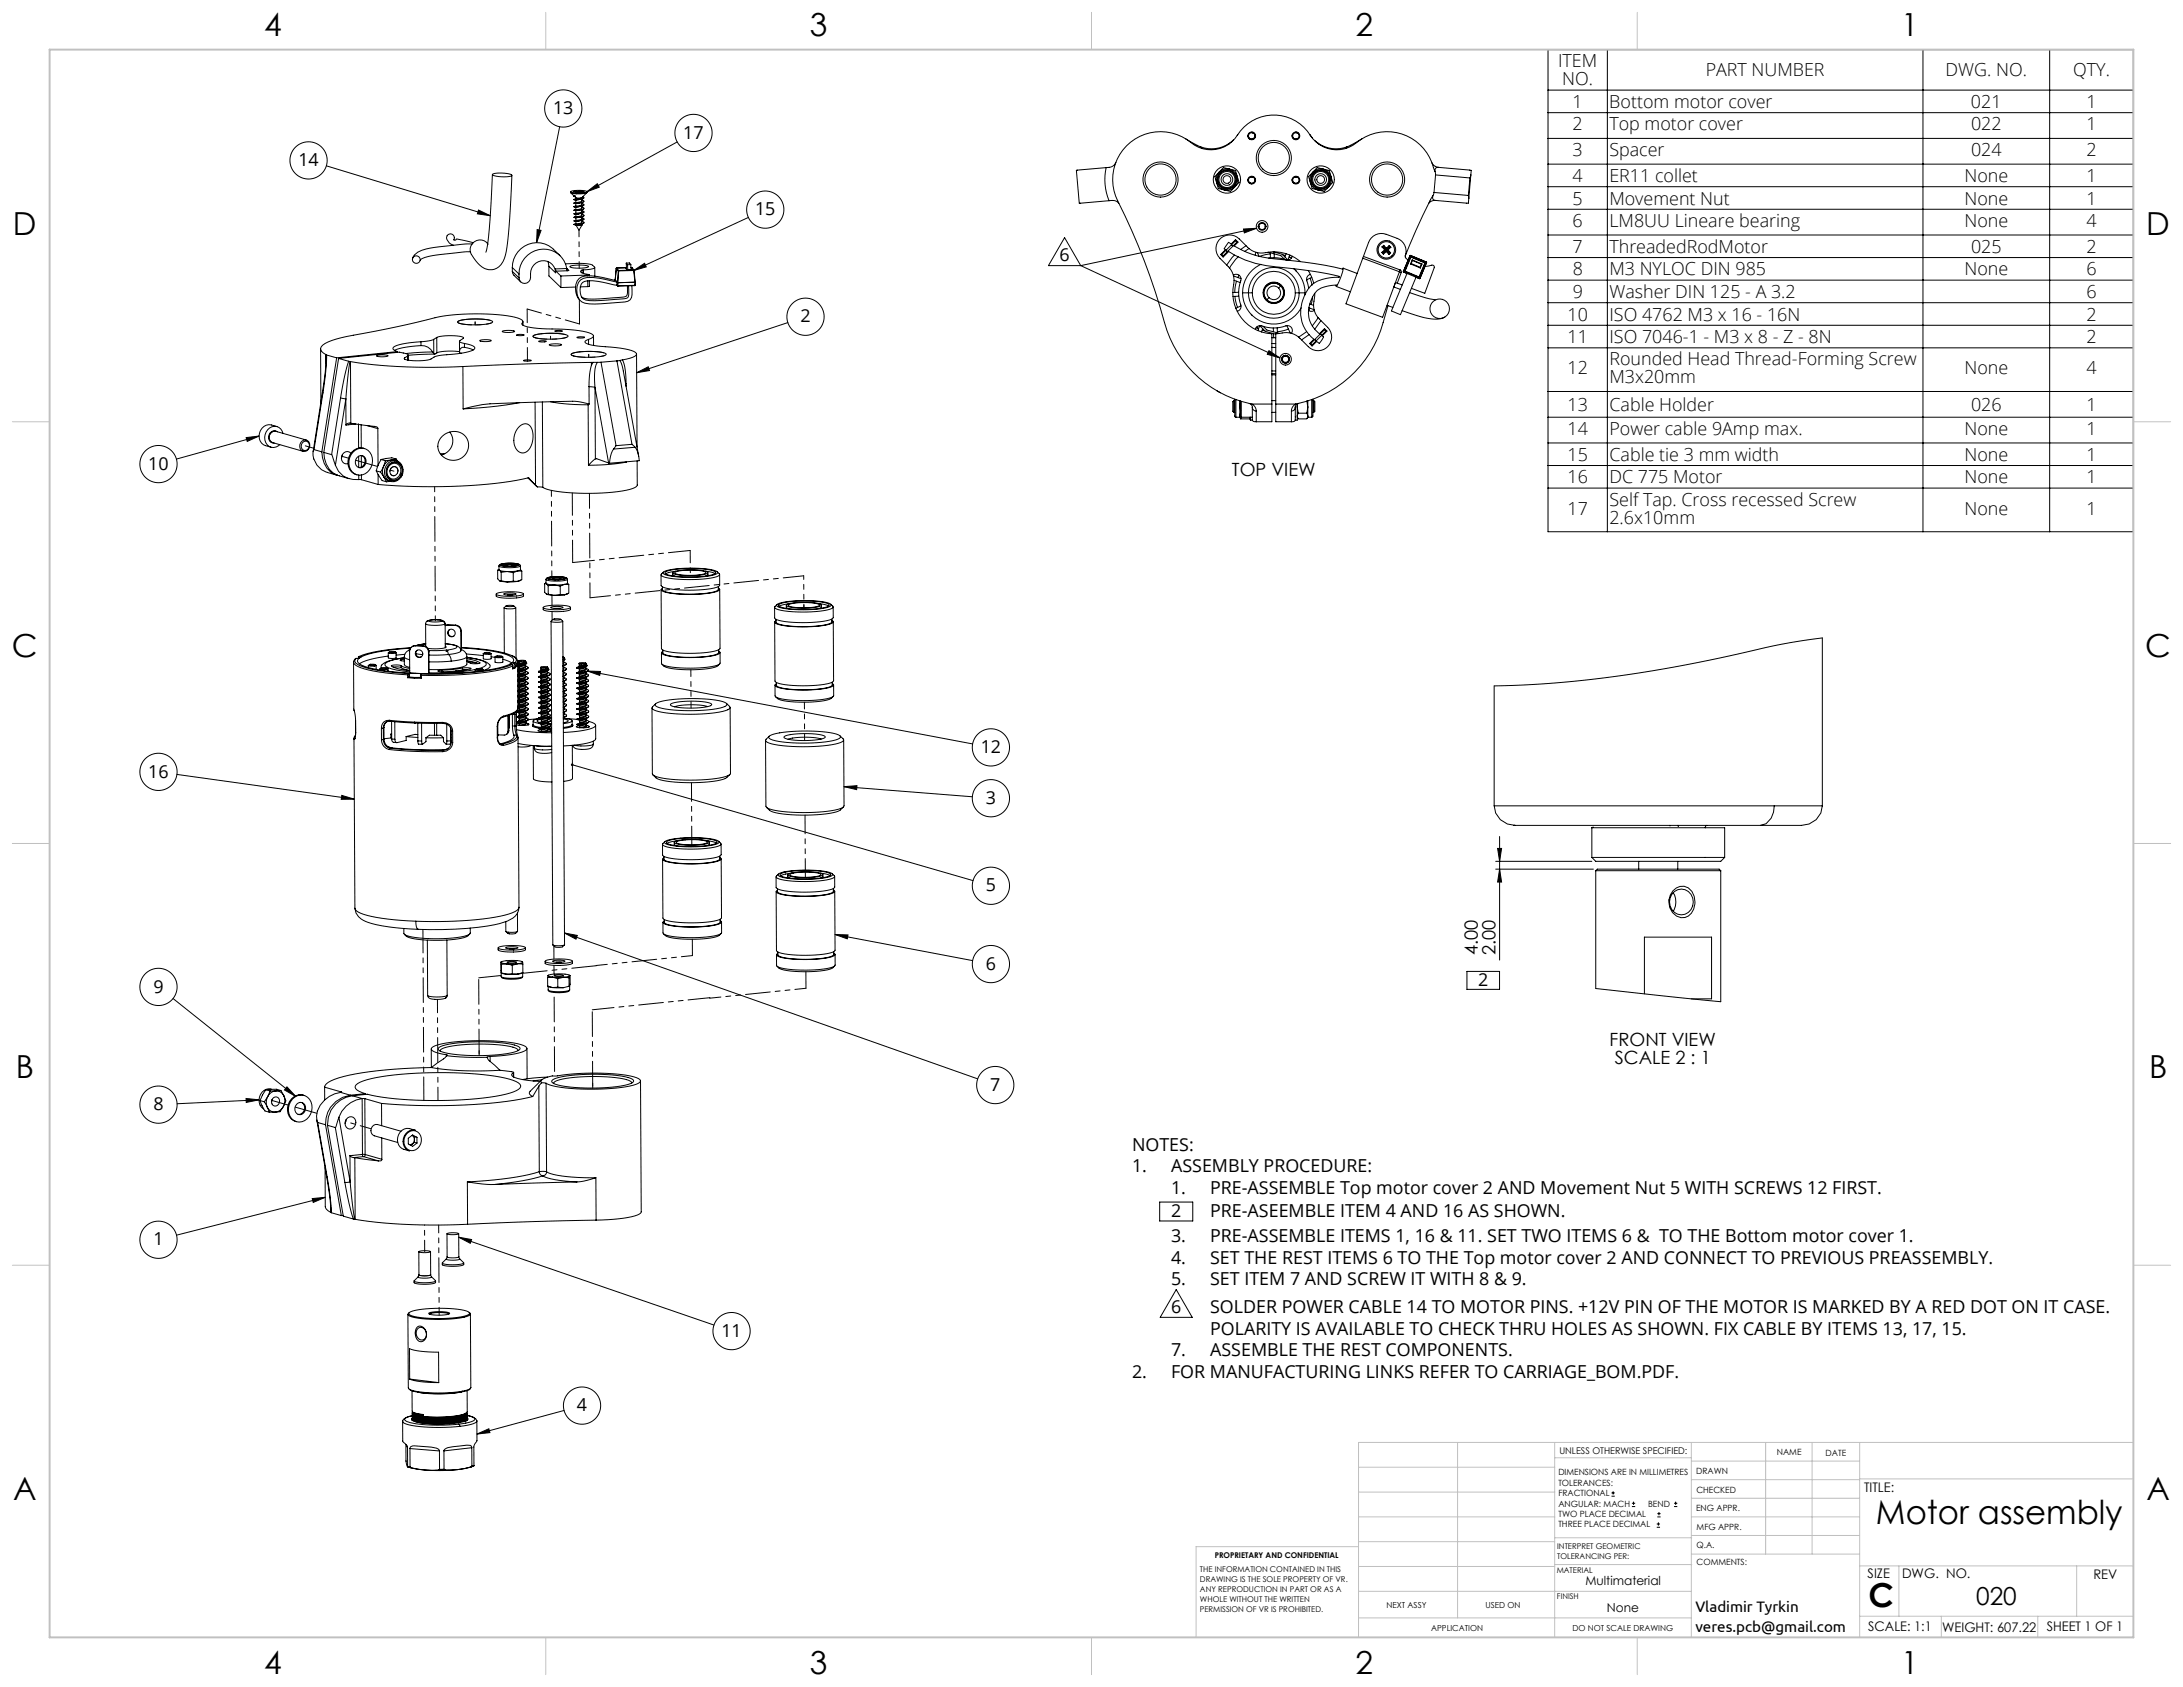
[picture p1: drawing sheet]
<svg xmlns="http://www.w3.org/2000/svg" width="559mm" height="432mm" viewBox="0 0 559 432" stroke-linecap="round" stroke-linejoin="round" font-family="sans-serif">
<defs><g id="words">
<g font-size="8.5">
<text x="480.2" y="390.1">Motor assembly</text>
<text x="478.3" y="411.4">C</text>
</g>
<g font-size="8.1">
<text x="67.6" y="9.3">4</text>
<text x="207.3" y="9.3">3</text>
<text x="347" y="9.3">2</text>
<text x="486.7" y="9.3">1</text>
<text x="3.3" y="60.1">D</text>
<text x="549.4" y="60.1">D</text>
<text x="3" y="168">C</text>
<text x="549.1" y="168">C</text>
<text x="4" y="276">B</text>
<text x="550.1" y="276">B</text>
<text x="3.3" y="383.9">A</text>
<text x="549.4" y="383.9">A</text>
<text x="67.6" y="428.4">4</text>
<text x="207.3" y="428.4">3</text>
<text x="347" y="428.4">2</text>
<text x="486.7" y="428.4">1</text>
</g>
<text font-size="6.3" x="505.9" y="410.7">020</text>
<g font-size="4.7">
<text x="315.4" y="121.9">TOP VIEW</text>
<text x="378.3" y="244.4" transform="rotate(-90 378.3 244.4)">4.00</text>
<text x="382.9" y="244.4" transform="rotate(-90 382.9 244.4)">2.00</text>
<text x="412" y="267.8">FRONT VIEW</text>
<text x="413.4" y="272.4">SCALE 2 : 1</text>
</g>
<g font-size="4.6">
<text x="398.8" y="17.3">ITEM</text>
<text x="399.9" y="21.9">NO.</text>
<text x="436.6" y="19.6">PART NUMBER</text>
<text x="498" y="19.6">DWG. NO.</text>
<text x="530.7" y="19.6">QTY.</text>
<text x="141.6" y="29.2">13</text>
<text x="402.6" y="27.6">1</text>
<text x="412" y="27.6">Bottom motor cover</text>
<text x="504.5" y="27.6">021</text>
<text x="534.1" y="27.6">1</text>
<text x="174.9" y="35.5">17</text>
<text x="402.6" y="33.3">2</text>
<text x="412" y="33.3">Top motor cover</text>
<text x="504.5" y="33.3">022</text>
<text x="534.1" y="33.3">1</text>
<text x="402.6" y="39.9">3</text>
<text x="412" y="39.9">Spacer</text>
<text x="504.5" y="39.9">024</text>
<text x="534.1" y="39.9">2</text>
<text x="76.4" y="42.5">14</text>
<text x="402.6" y="46.6">4</text>
<text x="412" y="46.6">ER11 collet</text>
<text x="502.9" y="46.6">None</text>
<text x="534.1" y="46.6">1</text>
<text x="402.6" y="52.4">5</text>
<text x="412" y="52.4">Movement Nut</text>
<text x="502.9" y="52.4">None</text>
<text x="534.1" y="52.4">1</text>
<text x="193.3" y="55.1">15</text>
<text x="402.6" y="58.1">6</text>
<text x="412" y="58.1">LM8UU Lineare bearing</text>
<text x="502.9" y="58.1">None</text>
<text x="534.1" y="58.1">4</text>
<text x="402.6" y="64.7">7</text>
<text x="412" y="64.7">ThreadedRodMotor</text>
<text x="504.5" y="64.7">025</text>
<text x="534.1" y="64.7">2</text>
<text x="271.2" y="66.8">6</text>
<text x="402.6" y="70.5">8</text>
<text x="412" y="70.5">M3 NYLOC DIN 985</text>
<text x="502.9" y="70.5">None</text>
<text x="534.1" y="70.5">6</text>
<text x="402.6" y="76.3">9</text>
<text x="412" y="76.3">Washer DIN 125 - A 3.2</text>
<text x="534.1" y="76.3">6</text>
<text x="204.9" y="82.5">2</text>
<text x="401.3" y="82.1">10</text>
<text x="412" y="82.1">ISO 4762 M3 x 16 - 16N</text>
<text x="534.1" y="82.1">2</text>
<text x="401.3" y="87.8">11</text>
<text x="412" y="87.8">ISO 7046-1 - M3 x 8 - Z - 8N</text>
<text x="534.1" y="87.8">2</text>
<text x="401.3" y="95.8">12</text>
<text x="412" y="93.5">Rounded Head Thread-Forming Screw</text>
<text x="502.9" y="95.8">None</text>
<text x="534.1" y="95.8">4</text>
<text x="412" y="98.1">M3x20mm</text>
<text x="401.3" y="105.2">13</text>
<text x="412" y="105.2">Cable Holder</text>
<text x="504.5" y="105.2">026</text>
<text x="534.1" y="105.2">1</text>
<text x="401.3" y="111.3">14</text>
<text x="412" y="111.3">Power cable 9Amp max.</text>
<text x="502.9" y="111.3">None</text>
<text x="534.1" y="111.3">1</text>
<text x="401.3" y="118">15</text>
<text x="412" y="118">Cable tie 3 mm width</text>
<text x="502.9" y="118">None</text>
<text x="534.1" y="118">1</text>
<text x="38" y="120.2">10</text>
<text x="401.3" y="123.7">16</text>
<text x="412" y="123.7">DC 775 Motor</text>
<text x="502.9" y="123.7">None</text>
<text x="534.1" y="123.7">1</text>
<text x="401.3" y="131.7">17</text>
<text x="412" y="129.4">Self Tap. Cross recessed Screw</text>
<text x="502.9" y="131.7">None</text>
<text x="534.1" y="131.7">1</text>
<text x="412" y="134">2.6x10mm</text>
<text x="251" y="192.8">12</text>
<text x="38" y="199">16</text>
<text x="252.3" y="205.8">3</text>
<text x="252.3" y="228.2">5</text>
<text x="252.3" y="248.2">6</text>
<text x="39.3" y="254.1">9</text>
<text x="378.4" y="252.4">2</text>
<text x="253.5" y="279.2">7</text>
<text x="39.3" y="284.2">8</text>
<text x="289.8" y="294.5">NOTES:</text>
<text x="289.8" y="300">1.</text>
<text x="299.8" y="300">ASSEMBLY PROCEDURE:</text>
<text x="299.8" y="305.5">1.</text>
<text x="309.8" y="305.5">PRE-ASSEMBLE Top motor cover 2 AND Movement Nut 5 WITH SCREWS 12 FIRST.</text>
<text x="299.8" y="311.4">2</text>
<text x="309.8" y="311.4">PRE-ASEEMBLE ITEM 4 AND 16 AS SHOWN.</text>
<text x="299.8" y="318">3.</text>
<text x="309.8" y="318">PRE-ASSEMBLE ITEMS 1, 16 &amp; 11. SET TWO ITEMS 6 &amp; TO THE Bottom motor cover 1.</text>
<text x="39.3" y="318.8">1</text>
<text x="299.8" y="323.5">4.</text>
<text x="309.8" y="323.5">SET THE REST ITEMS 6 TO THE Top motor cover 2 AND CONNECT TO PREVIOUS PREASSEMBLY.</text>
<text x="299.8" y="329">5.</text>
<text x="309.8" y="329">SET ITEM 7 AND SCREW IT WITH 8 &amp; 9.</text>
<text x="299.8" y="336.1">6</text>
<text x="309.8" y="336.1">SOLDER POWER CABLE 14 TO MOTOR PINS. +12V PIN OF THE MOTOR IS MARKED BY A RED DOT ON IT CASE.</text>
<text x="309.8" y="341.6">POLARITY IS AVAILABLE TO CHECK THRU HOLES AS SHOWN. FIX CABLE BY ITEMS 13, 17, 15.</text>
<text x="184.6" y="342.2">11</text>
<text x="299.8" y="347.1">7.</text>
<text x="309.8" y="347.1">ASSEMBLE THE REST COMPONENTS.</text>
<text x="289.8" y="352.6">2.</text>
<text x="299.8" y="352.6">FOR MANUFACTURING LINKS REFER TO CARRIAGE_BOM.PDF.</text>
<text x="147.7" y="361.2">4</text>
</g>
<g font-size="3.9">
<text x="434" y="412.6">Vladimir Tyrkin</text>
<text x="434" y="417.6">veres.pcb@gmail.com</text>
</g>
<g font-size="3.4">
<text x="477.2" y="381.9">TITLE:</text>
<text x="478.1" y="404">SIZE</text>
<text x="486.9" y="404">DWG. NO.</text>
<text x="535.9" y="404.1">REV</text>
<text x="478.2" y="417.6">SCALE: 1:1</text>
<text x="497.1" y="417.7">WEIGHT: 607.22</text>
<text x="523.9" y="417.6">SHEET 1 OF 1</text>
</g>
<g font-size="3.2">
<text x="405.9" y="405.7">Multimaterial</text>
<text x="411.4" y="412.5">None</text>
</g>
<text font-size="2.4" x="399.2" y="372.1">UNLESS OTHERWISE SPECIFIED:</text>
<g font-size="2.2">
<text x="398.9" y="377.7">DIMENSIONS ARE IN MILLIMETRES</text>
<text x="434.2" y="377.3">DRAWN</text>
<text x="454.8" y="372.5">NAME</text>
<text x="467.3" y="372.6">DATE</text>
<text x="398.9" y="380.3">TOLERANCES:</text>
<text x="398.9" y="383">FRACTIONAL</text>
<text x="434.3" y="382.2">CHECKED</text>
<text x="398.9" y="385.6">ANGULAR: MACH</text>
<text x="398.9" y="388.3">TWO PLACE DECIMAL</text>
<text x="421.9" y="385.6">BEND</text>
<text x="434.2" y="386.9">ENG APPR.</text>
<text x="398.9" y="390.9">THREE PLACE DECIMAL</text>
<text x="434.3" y="391.6">MFG APPR.</text>
<text x="434.3" y="396.3">Q.A.</text>
<text x="434.3" y="400.5">COMMENTS:</text>
</g>
<g font-size="2.1">
<text x="354.9" y="411.6">NEXT ASSY</text>
<text x="380.3" y="411.6">USED ON</text>
<text x="366.3" y="417.4">APPLICATION</text>
<text x="402.5" y="417.5">DO NOT SCALE DRAWING</text>
</g>
<g font-size="2">
<text x="310.9" y="398.8">PROPRIETARY AND CONFIDENTIAL</text>
<text x="398.6" y="396.5">INTERPRET GEOMETRIC</text>
<text x="398.6" y="399">TOLERANCING PER:</text>
<text x="307.2" y="402.4">THE INFORMATION CONTAINED IN THIS</text>
<text x="307.2" y="404.9">DRAWING IS THE SOLE PROPERTY OF VR.</text>
<text x="307.2" y="407.5">ANY REPRODUCTION IN PART OR AS A</text>
<text x="398.5" y="402.6">MATERIAL</text>
<text x="307.2" y="410">WHOLE WITHOUT THE WRITTEN</text>
<text x="307.2" y="412.5">PERMISSION OF VR IS PROHIBITED.</text>
<text x="398.5" y="409.4">FINISH</text>
</g>
</g></defs>
<g fill="none" stroke="#000" stroke-width=".26">
<path d="M396.3 12.7h149.8v123.4h-149.8zM411.4 12.7v123.4M492.2 12.7v123.4M524.7 12.7v123.4M143.3 32.4l-5.9 29.7M173.3 36.3l-23 12.8M303.5 35.5l3.8 2.1M307.3 37.6l.4 .4M314.7 36.7a8 8 0 0 1-7.4 .9M314.7 36.7l-.1 .2M315.8 35.8l-1.1 .9M316.8 34.5l-.1 .2"/>
<path d="M319.4 34.6a.92 .92 0 0 0 .6 1 .92 .92 0 0 0 1-.3M320.2 33.9l.5 .1M320.2 33.9a.88 .88 0 0 1 1.1 1.1 .88 .88 0 0 1-1.5 .4M320.7 34a.83 .83 0 0 0-1 .4 .83 .83 0 0 0 .2 1.1 .83 .83 0 0 0 1.1-.2M320.7 34a.83 .83 0 0 1 .3 1.3M320.9 33.9h-.7M330.8 34.6l.3 .8M331.5 33.9l.6 .1M331.5 33.9a.88 .88 0 0 1 1.1 1.1 .88 .88 0 0 1-1.5 .4M332.1 34a.83 .83 0 0 1 .2 1.3M332.1 34a.83 .83 0 0 0-1.1 .4 .83 .83 0 0 0 .2 1.1 .83 .83 0 0 0 1.1-.2M332.2 33.9h-.7"/>
<path d="M332.3 35.3l-.4 .3-.8-.2M335.3 34.5l.6 .8M336.6 36l.9 .7M337.5 36.7a8 8 0 0 0 7.3 .9M337.5 36.7v.2M344.8 37.6l-.3 .4M348.6 35.5l-3.8 2.1M396.3 23.1h149.8M396.3 28.8h149.8M396.3 35.4h149.8M83.5 42.4l42 12.8M122.5 53.8l3 1.4-3.3-.5z"/>
<path d="M126 44.7a130.1 130.1 0 0 1-1.5 19.4l-.1 .5M126.1 44.6a7.1 7.1 0 0 1 4.9 .3 7 7 0 0 1-4.9-.2zM131 44.9l-.7 13a29.3 29.3 0 0 1-1.5 9 3.7 3.7 0 0 1-6.4 .6l-.5-.6a4.5 4.5 0 0 1-1.5-3.3 2.52 2.52 0 0 1 1.9-2.1 2.52 2.52 0 0 1 2.6 1M137.5 58.8l1 .2-1.1 3.1zM146.1 49.3l.9 .9M146.1 49a6.5 6.5 0 0 1 4.2 .1 6.9 6.9 0 0 1-4.2 0zM146.9 50.2h.4M146.9 50.1l.1 .1M147 57.5h-.1M147 51.1l.4 .1v.7M147 50.2h.3M147 49l-.2 .1h1"/>
<path d="M147 49h1M147 49v.1M147 52l.4 .1v.7M147 53.9h.4M147 55.7h.4M147 56.6h.4M147 57.5l.4 .1M147.2 56.5h.1M147.3 50.2h-.3l.4 .4M147.4 50.6v.4M147.4 50.6h1.4M147.4 53v.7"/>
<path d="M147.4 53.9v.7M147.4 54.8v.7M147.4 56.7v.6M147.4 56.4l-.2 .1M147.5 57.6l.5 .1 1-.1M147.8 49.1v.2M148 49v.3M148.2 51.1h.1M148.2 52h.1M148.2 52.9h.1M148.2 51.1l-.8 .1M148.2 53.8h.1"/>
<path d="M148.2 52l-.8 .1M148.2 54.7l-1.2 .1M148.2 52.9l-1.2 .1M148.2 55.6l-.8 .1M148.2 53.8l-.8 .1M148.2 56.5v.1M148.2 57.5h.1M148.2 56.5l-.7 .1M148.2 57.5l-.7 .1M148.3 48.8l.5 .1-.3 .1M148.3 48.8l-.3 .2M148.3 48.8v.4"/>
<path d="M148.5 49l1 .1-2 .2 .3-.2M148.5 49v.1M148.8 50.6l-1.4 .3M148.9 51.4l-.3 .3-1.2 .2M148.9 50.9v.5M148.9 51.2l.6 .2a3.7 3.7 0 0 1-2.6 .6l.5-.1M149 51.9v.4M149 52.1l.4 .2a.63 .63 0 0 1-.9 .5l-1.6 .1 1.7-.3 .3-.3M149 52.8v.4M149 53l.4 .2a.67 .67 0 0 1-.9 .5l-1.6 .1 1.7-.3 .3-.3M149 53.7l-.2 .6-1.9 .4a3.9 3.9 0 0 0 2.6-.5l-.5-.3M149 54.6l-.2 .6-1.4 .3"/>
<path d="M149 54.8l.4 .2a1.98 1.98 0 0 1-2 .6h-.5l.5-.1M149 55.5l-.2 .6-.8 .2-.6 .1v-.7M149 55.7l.5 .3a2.22 2.22 0 0 1-2.3 .5h-.3h.4M149 56.4l-.2 .6-1.4 .3M149 56.6l.5 .3a2.32 2.32 0 0 1-2.3 .6l-.3-.1 .5-.1M149 57.6l-.8 1.3-.8-1.3M149 57.3v.3M149.2 50.3l.3 .2a3.6 3.6 0 0 1-2.6 .5l.5-.1M149.5 50.7l-1 .3-1.6 .1M149.5 51.5a4 4 0 0 1-2.6 .5M149.5 52.5a4 4 0 0 1-2.6 .4M149.5 53.4a4.1 4.1 0 0 1-2.6 .4"/>
<path d="M149.5 54.2a3.9 3.9 0 0 1-2.6 .5M149.5 55.2a4 4 0 0 1-2.6 .5M149.5 56.1a4.1 4.1 0 0 1-2.6 .5M149.5 57a4.2 4.2 0 0 1-2.6 .5M150.2 49.3l-1.4 1.3M150.3 49.1v.2a6.4 6.4 0 0 1-4.2 0v-.2M150.3 49.1l2.6-2.1 .5 .9zM191.6 55.7l-29.4 13.5M283.1 42.9a14.3 14.3 0 0 0 .8 8.5M283.1 42.9l-7.6 .7 .8 8.4 7.6-.6M283.9 51.4l.8-.1a1.95 1.95 0 0 1 1.7 .7M285.6 41.6a2 2 0 0 1-1.7 1.2l-.8 .1"/>
<path d="M313.2 42.9l3.1 .8 .4 1.4 .5 1.6-2.2 2.3-3.1-.8-.4-1.4-.5-1.6zM318.3 58.6l3.3-.2-3.1 1.2zM319.4 45.9l.4 .8M320.2 45.3h.5M320.2 45.3a.88 .88 0 0 1 1.1 1 .88 .88 0 0 1-1.5 .4M320.7 45.3a.83 .83 0 0 0-1 .4 .83 .83 0 0 0 .2 1.1 .83 .83 0 0 0 1.1-.2M320.7 45.3a.83 .83 0 0 1 .3 1.3M320.9 45.2l-.7 .1M321 46.6l-.4 .3-.8-.2M321.6 58.4l-45 9.6M322.1 58a1 1 0 0 0 1 1 1 1 0 0 0 1-1M322.1 58h.2"/>
<path d="M322.1 58a1 1 0 0 1 1-1 1 1 0 0 1 1 1M322.3 58a.8 .8 0 0 1 .8-.8 .8 .8 0 0 1 .8 .8M322.3 58a.8 .8 0 0 0 .8 .8 .8 .8 0 0 0 .8-.8M323.9 58h.2M330.8 45.9l.3 .8M331.5 45.3h.7M331.5 45.3h.6M331.5 45.3a.88 .88 0 0 1 1.1 1 .88 .88 0 0 1-1.5 .4M332.1 45.3a.83 .83 0 0 0-1.1 .4 .83 .83 0 0 0 .2 1.1 .83 .83 0 0 0 1.1-.2M332.1 45.3a.83 .83 0 0 1 .2 1.3M332.3 46.6l-.4 .3-.8-.2M337.2 42.9l3.1 .8 .9 3-2.2 2.3-3.1-.8-.9-3z"/>
<path d="M366.6 41.7a1.96 1.96 0 0 0 1.6 1.1M366.8 50.1l-2.6 5.1-4.5 10.3M366.8 50.1v.9l.7 .3M367.1 49.3l-.3 .8M367.1 49.3l8.8 .7M367.3 43.9a13.2 13.2 0 0 0-7.2-9.1 12.6 12.6 0 0 0-13.8 2.4 8 8 0 0 1-10.9-2.6 11.1 11.1 0 0 0-19.3 .9 8 8 0 0 1-11.2 1 12.2 12.2 0 0 0-15.5-.1 12.2 12.2 0 0 0-3.3 15.1 172.7 172.7 0 0 1 12.6 33.1 29.2 29.2 0 0 0 21.3 18.7M367.3 43.9l.2 .9M367.3 43.9v-.2a.76 .76 0 0 1 .9-.9l8.3 .8h.1l-.1 1.2M367.5 51.3a2 2 0 0 0-1.8 .8M367.5 44.8l-.4 4.5M367.5 44.8l8.8 .7M375.9 50l.1 .8"/>
<path d="M376 50.8l-.1 1.2h-.2l-8.2-.7M376.3 45.5l-.4 4.5M376.5 44.8l-.2 .7M376.5 44.8l-.5 6M396.3 42h149.8M396.3 47.8h149.8M396.3 53.6h149.8M120.4 64.5l-3.8 .2a32.7 32.7 0 0 0-8.5 1.5l-.6 .5M120.9 62.5l-3.9 .2a50.4 50.4 0 0 0-9 1.4 3.2 3.2 0 0 0-2.4 2.1M121.2 62.1l-4.4-.9a.34 .34 0 0 1-.3 .3 .34 .34 0 0 1-.3-.1 1.03 1.03 0 0 0-.5-1.4 1.03 1.03 0 0 0-1.4 .4 1.03 1.03 0 0 0 .4 1.4l.4 .5 1 .5M131.1 68.5l1.7 1.6M131.1 68.5v1"/>
<path d="M131.1 69.5l.5 1 1.7 1.7M131.1 69.5l1.8 1.6M132.8 70.1l.1 1M140.2 66.9l.3 1.3M140.5 68.2l1.7 1.6M140.5 68.2v2.4l3.1 3M142.2 68.8l.1 .6M142.2 68.8v1M142.2 69.8a3.2 3.2 0 0 0-3.3-3.1 3.2 3.2 0 0 0-3.1 3.3 1.87 1.87 0 0 1-1.5 2.6 1.43 1.43 0 0 1-1.4-1.5M142.3 69.4l1.3 1.2M143.3 65.4a7.5 7.5 0 0 0-6-3.3 6.4 6.4 0 0 0-6.2 6.4M143.6 70.6v3"/>
<path d="M144.7 67.5l2.9-.1a9.2 9.2 0 0 1 4.1 .5l.5 .5v.2l-1 .3-1.8 .2M145.1 68.7a6.2 6.2 0 0 0-6.8-4.9 6.2 6.2 0 0 0-5.5 6.3M145.1 68.7v.1M145.1 68.7l-2.9 .1M145.1 68.8l.1 .5M145.1 68.8l.5 .4M145.2 69.3l-2.9 .1M145.2 68.8l.4 .4M145.6 69.2l-.4 .1M145.9 68.2a8.3 8.3 0 0 1 4.7 0v.1a8.3 8.3 0 0 1-4.7 0zM147.3 73.5l-3.7 .1M149 69.1l-.4 .3a3.3 3.3 0 0 0 2.3 .9l-.5 .1"/>
<path d="M149 69.1v.8M149.4 69.1h-.4M149.4 69.1v.9M150.4 70.4v.2M150.4 70.4l-6.8 .2M150.5 71.9v1.5M150.5 73.4h-2M150.9 70.3v.3M150.9 71.9v1.4l-.4 .1M152.3 68.5v2.2M157.5 71.6v.2M157.5 71.6h.1"/>
<path d="M157.5 71.6l.6 .7M157.6 71.8l-1.9-.5a15.4 15.4 0 0 0-6.7-.5 3.7 3.7 0 0 0-1 5.5l.3 .5M157.8 68.7l-.3 2.9M157.8 68.7h.1M157.8 68.7l.5 .6M157.9 68.6l-.1 .1M157.9 68.6h.1M157.9 68.6l.5 .6M157.9 73l.2 .2M157.9 73v-.8l-1.9-.4a15.4 15.4 0 0 0-6.7-.5 3.7 3.7 0 0 0-.9 5.5 4.5 4.5 0 0 0 3.9 1l7.7-.5a1.77 1.77 0 0 0 1.8-1.9l-.1-2.3M157.9 73l.2 .1M157.9 73l-2.1-.4a14.8 14.8 0 0 0-6.2-.6 2.88 2.88 0 0 0-.6 4.3 3.8 3.8 0 0 0 3.3 .7l7.6-.5 .8-.3a2.64 2.64 0 0 0 .2-2v-1"/>
<path d="M158.1 72.3l.1 .1M158.1 72.3v.8M158.1 72.3h.1M158.1 73.1h.1M158.1 73.1v.1M158.1 73.2h.1M158.2 72.4h.1M158.2 72.4v.7M158.2 73.1v.1M158.3 69.3h.1M158.3 69.3l-.2 3M158.4 69.2l-.1 .1"/>
<path d="M158.4 69.2v.1M158.4 69.3l-.2 3.1M160.2 68.6v.1M160.2 68.6l.4 .5M160.3 67.4l.1 1.3M160.3 67.4l.3 .4M160.3 67.4l.8-.1 .4 .4M160.4 68.5l-2.5 .1M160.4 68.6h-.2M160.4 68.7v.2M160.4 68.7h-.1M160.6 73.2v.6a2.64 2.64 0 0 1-.2 1.9l-.5 .3a59.9 59.9 0 0 1-10.3 .4l-.7-.4"/>
<path d="M160.6 67.8l.1 1.3M161.5 69l-1 .1M161.5 67.7v1.3M161.5 67.7l-.9 .1M161.7 68.5h.1M161.7 68.5h-.2M161.7 68.5l.5 .6M161.8 68.5l.5 .7M162.2 69.1v.1M162.2 69.1l.1 .1M162.2 69.1l-3.8 .1M162.2 69.2l.3 3"/>
<path d="M162.2 69.2l-3.8 .1M162.2 69.2l2.8-1.8 .4 .9zM162.3 69.2h.1M162.3 69.2h-.1M162.3 69.2l.3 3M162.5 73.1l-4.3 .1M162.5 72.2h.1M162.5 72.2l-4.3 .2M162.5 72.2v.8M162.5 73v.1M162.5 73l-4.3 .1M162.6 72.2h.1"/>
<path d="M162.6 72.2h-.1M162.6 72.2v.8M162.6 73l-.1 .1M162.6 73h-.1M272.5 60.8l4.1 7.2h-8.2zM276.6 68l51 23.6M313.7 63.9l-1.2 1.3 .6 .6 1.4-1.4M313.8 64.1l-1.1 1.1 .4 .3 1-1.1M313.8 64.1l.3 .3M314.3 64.3a25.1 25.1 0 0 0 12.4 4l10 1.2 6.2 1.3M315.2 62.4l1.1-1.1 .6 .7-1 .9M315.2 62.7l1.1-1.1 .3 .4-1 1"/>
<path d="M315.2 62.7l.4 .3M315.2 62.7l-1.4 1.4M315.3 62.6l-.9-.5-1 1.6 .5 .3M315.6 63l-1.5 1.4M315.7 70.4a1.25 1.25 0 0 1 1.5 0 1.25 1.25 0 0 1 .4 1.5 9.6 9.6 0 0 0 .1 6.6 1.25 1.25 0 0 1-1 1.2M315.8 70.6l1.9 .7M315.8 62.8a25.8 25.8 0 0 0 13.1 3.7 100.2 100.2 0 0 1 14.7 2.4l.2-.3M315.9 71.7l1.6 .6M316 65.3l-2 2.5M316.1 75.9l.7 2.8M316.5 72l-.4 2.9M317 65.7l-.7 .7-1.6 2.3"/>
<path d="M317.1 74.8l-1.5 .1M317.1 75.8l-1.5 .1M317.2 70.4l-.3 .6M317.7 78.3l-1.4 .6M318.1 75h1.5M318.1 75a8 8 0 0 0 6 7.7 8 8 0 0 0 9-3.9M319 62.9l-1.4 1M319.6 75a6.5 6.5 0 0 1 6.5-6.5 6.5 6.5 0 0 1 6.5 6.5M319.6 75h1M319.6 75a6.5 6.5 0 0 0 6.5 6.5 6.5 6.5 0 0 0 6.5-6.5M319.8 63.6l-1.2 .7M320.6 75a5.5 5.5 0 0 1 5.5-5.5 5.5 5.5 0 0 1 5.5 5.5"/>
<path d="M320.6 75a5.5 5.5 0 0 0 5.5 5.5 5.5 5.5 0 0 0 5.5-5.5M321.5 64.6l-.2 .7M321.9 64.7l.4 .9M322.8 67.7a8 8 0 0 0-4.7 7.3M324.2 73.1a2.65 2.65 0 0 1 3.7 0 2.65 2.65 0 0 1 0 3.7M324.2 73.1a2.65 2.65 0 0 0 0 3.7 2.65 2.65 0 0 0 3.7 0M324.2 73.1l.1 .1a2.58 2.58 0 0 1 3.5 0M324.6 64.6l3.3 .8 .9 1M324.8 76.2l-.5 .5M325.2 64.7v1.3M325.2 65l-2.9 .7M325.9 64.5l2.3 .6 1.5 1.5 .5-1.3"/>
<path d="M326.1 64.5h.1M326.2 65v1M327.3 73.7a1.75 1.75 0 0 0-2.5 0 1.75 1.75 0 0 0 0 2.5M327.3 73.7a1.75 1.75 0 0 1 0 2.5 1.75 1.75 0 0 1-2.5 0M327.8 76.7l.1 .1M327.8 73.2l-.5 .5M327.8 73.2a2.5 2.5 0 0 1 0 3.5 2.5 2.5 0 0 1-3.5 0M327.8 73.2a2.5 2.5 0 0 0-3.5 0 2.5 2.5 0 0 0 0 3.5M328.3 65.2l.7 .2M328.7 66.3h.1M329.2 64.9l-.3 .9M330 65.7l.6 .3"/>
<path d="M330.8 65.6a1.48 1.48 0 0 1-2.4 .7l-1.5-.3h-2.1M331.1 68.7a8 8 0 0 1 3 6.3M331.6 75h1M331.6 69.2l.3 .2M332.6 75h1.5M332.8 66.9a10.7 10.7 0 0 0-9.5-2.1l-1.2-.1-1.2-.3a10.4 10.4 0 0 1-3.7-3.2 3.5 3.5 0 0 0-4.9 0 3.5 3.5 0 0 0 0 4.9 10.4 10.4 0 0 1 3.2 3.7l.3 1.2 .1 1.2a10.6 10.6 0 0 0 9.7 13.2v22.6h-4M334.1 75v.5M334.9 69.2l.8 1.5 .6 1.8M335 79.5a1.25 1.25 0 0 0 1.4 0M335 78.8l1.4 .5M335.3 78.9l-.3 .6M335.3 77.8l.9 .4"/>
<path d="M335.3 71.2l.6 1.8M335.4 70.2a1.48 1.48 0 0 0-.6 2.4l.2 1.3M335.8 71l-1.3 .6M336 76l-.4 1.9M336.6 75.1l-.1 .7a5.7 5.7 0 0 0 1.2 5.8 6.6 6.6 0 0 1 3.1 4.1 3.5 3.5 0 0 1-1.8 3.7 3.5 3.5 0 0 1-4.1-.7 10.4 10.4 0 0 0-3.7-3.2 8.6 8.6 0 0 0-4.2-.1h-.4v22.6h4M342 73.3l3.7 1.4M342.2 73l-1.5 .1a5.5 5.5 0 0 0-5.3 4.1 6.8 6.8 0 0 0 2.5 8.3M342.7 70.7l-.1 .3M342.9 71a9.7 9.7 0 0 0-7.7 2.5 9.4 9.4 0 0 0 1.3 13.5M343.8 68.6l3.6 1.4M343.8 68.6l-.8 2.9-.9 1.8-.1-.3M348.8 66.1l-4.3 11.7 9.4 3.4 4.3-11.6"/>
<path d="M348.8 66.1l9.4 3.5M349 65.6l-.2 .5M349 65.6l9.4 3.5M353.7 64.6l.4 .5M353.7 64.6h.3M353.8 63.2l.6 .7M353.8 63.2h.2M354 64.6l.1 .2M354 63.2l.7 .7M354.1 64.8v.3M354.2 63l.7 .8M354.2 63l-.2 .2"/>
<path d="M354.2 62.8l.7 .7M354.2 62.8l-.4 .4M354.2 62.8v.2M354.4 63.9l-.7 .7M354.4 63.9h.3M354.7 63.9l-.7 .7M354.9 64.4l-.8 .7M354.9 64.4l.6 .7M354.9 64.1v.3M354.9 64.1l.6 .8M354.9 64.1l-.8 .7M354.9 63.5v.3"/>
<path d="M355 64h.3M355 64l.7 .7M355 78.2l1.5 .5M355.3 78.2l-.1 .4a34.8 34.8 0 0 1-5.7 13.4 29.7 29.7 0 0 1-17.3 11.3M355.3 64l.7 .7M355.5 64.9v.2M355.6 63.1l-.7 .7M355.6 63.1l.2 .2M355.6 62.8l-.7 .7M355.6 62.8v.3M355.6 62.8l.4 .5M355.7 64.7h.3"/>
<path d="M355.7 64.7l-.2 .2M355.8 63.3h.2M355.8 63.3l-.8 .7M356 64.7l-.5 .4M356 63.3l-.7 .7M356.8 73.5l1.7 .6M357.7 72.5l-.5-.2-.4 1.2M357.7 72.5l1.2 .4M358.2 69.6h.1M358.2 69.6l.5 .1M358.4 69.1l-.2 .5M358.4 69.1l.3 .3v.3"/>
<path d="M358.7 69.7l-1 2.8M358.9 79.5l4.5 1.5 2.4 .5a6.5 6.5 0 0 0 4-.3M359.2 69.5h.1M359.2 69.5l.1 .1M359.3 69.6h.1M359.3 69.6l4.1 1.7M359.6 69.4h.1M359.6 69.4v.1M359.6 69.4l-.4 .1M359.6 69.5l3.6 1.5M359.6 69.5l-.3 .1M359.7 69.4l-.1 .1"/>
<path d="M359.7 69.4l3.5 1.5M359.7 65.5a3.5 3.5 0 0 0-2.1-4.5 6.8 6.8 0 0 0-4.8-1.1 3.5 3.5 0 0 0-2.5 2.1l-1.3 3.6M359.7 65.5l.1 .4 .6 .7M360.2 70l-4 9.6 2.3 .9 4-9.5M360.8 74.9l4.3 1.4 2.3 .5M360.9 65.4h.1M360.9 65.4l-1.7 4.1M360.9 65.4l.2 .4M361.1 65.4h-.2M361.1 65.4h.1M361.1 65.4l.1 .3M361.1 65.4l4 1.7"/>
<path d="M361.1 65.8h.1M361.1 65.8l-1.5 3.6M361.1 67.6l2.5 1M361.2 65.8l3.5 1.5M361.2 65.8l-1.5 3.6M361.2 65.7v.1M361.2 65.7l-.1 .1M361.2 65.7l3.6 1.5M361.2 67.5l-.1 .1M361.5 66.5v.1M361.5 66.5l2.5 1.1M361.5 66.5l-.4 1.1"/>
<path d="M361.5 66.7l2.4 .9-.4 .8-2.3-.9zM363.2 71l.2 .3M363.2 70.9v.1M363.2 70.9h.1M363.3 70.9l-.1 .1M363.3 70.9l.2 .4M363.4 71.3h.1M363.5 71.3h-.1M363.5 71.3h.1M363.5 68.5l.1 .1M364 67.6h-.1M364 67.6l-.4 1"/>
<path d="M364.7 67.3h.1M364.7 67.3l-1.5 3.6M364.8 68.2l1.7-.3a.5 .5 0 0 1 .5 .1 .5 .5 0 0 1 .1 .5l-2.4 6.6-3.4-1.3M364.8 67.2l-.1 .1M364.8 67.2v.1M364.8 67.3l-1.5 3.6M365.1 67.1l.1 .1M365.1 67.1h.1M365.1 67.1l-.3 .1M365.2 67.2h.1M365.2 67.2l-.4 .1M365.2 67.2l-1.7 4.1"/>
<path d="M396.3 60.2h149.8M396.3 65.9h149.8M396.3 71.7h149.8M396.3 77.5h149.8M82.1 89.3v13.7M83.4 90.8h.1M83.4 90.8v2.3M83.4 92.9l-.9 7.6M83.5 90.8l.1 .1M83.5 90.8l-.1 2.2M83.6 90.9l-.2 4-.7 5.7M83.6 90.9l2.6 .7"/>
<path d="M86.2 91.6l-3.8 24.1M86.7 91.7l2.5 .8M86.7 91.7l-3.8 24.1M89.2 92.5h.4M89.2 92.5a60.2 60.2 0 0 0-2 9.4M89.6 92.5l.1 .1M89.6 92.5l-1.1 9.6M89.7 92.6a139.3 139.3 0 0 0 28.8 1.2M89.7 92.6l.1 15.7M96.4 91a4.8 4.8 0 0 1 3 .1 4.1 4.1 0 0 1-3-.1zM101.7 90l-15.5 1.6M101.7 90v.2"/>
<path d="M103.6 91.6v.3M104.3 91.1l.2-.1a1.15 1.15 0 0 0-1.4-.7l-.9-.2-15.5 1.6M104.3 91.1l-.7 .5M104.3 91.1v1.1M104.5 90.9v1.3M107.8 87.5a16.3 16.3 0 0 0-7.1 1.4l-.1 .2a1.14 1.14 0 0 0 1.1 .9M107.8 87.5v1M107.8 88.5a18.5 18.5 0 0 0-6.8 1.2M107.8 88.5a3.2 3.2 0 0 1 2.9 1.6M110.7 90.1l.3 .4M110.7 90.1l-6.8 .4M111 86.9l-1.2 .3-2 .3"/>
<path d="M111 86.9v3.6M111.3 90.6l-6.9 .3M111.8 86.4a13.1 13.1 0 0 1 6.8 0v.2l-1 .7 .3 .3 1 .3M111.8 86.4l-.8 .5M111.8 86.4v3.9M111.8 90.3l-.5 .3-.3-.1M117.1 82.3a15 15 0 0 1 7.9-.4l.9 .2 .2 .4a15 15 0 0 1-7.8 .4l-1-.2zM117.6 87.4v2.6a14.6 14.6 0 0 0-5.8 .3M118.5 93.8l.1 10.9M118.9 87.9l.9 .2a2.25 2.25 0 0 1 1.8 .9 1.65 1.65 0 0 1-1.5 1l-3.1 .6-3.2 .2a6.5 6.5 0 0 0-3.8 1.2 13.7 13.7 0 0 1-6.5-.1l.1-.3M118.9 87.9v1M118.9 88.9a1.08 1.08 0 0 0-1.3 1.5h.5"/>
<path d="M118.9 88.9l2.2 .7M122.8 87.1a4.8 4.8 0 0 1 3 .1 4.1 4.1 0 0 1-3-.1zM128.6 84.8a4.7 4.7 0 0 1 3.1 .1 4.7 4.7 0 0 1-3.1-.1zM132.2 85.7l.9-.1 1.1 .1-.9 .2zM133.7 82.7l.2-.3a1.28 1.28 0 0 0-1.3-1 53.9 53.9 0 0 0-26 1.1l-7.7 1.7-10.1 1.9-3.9 1.1a4.3 4.3 0 0 0-2.8 2 1.81 1.81 0 0 0 1.3 1.6M133.7 82.7l-.1 .2a3.9 3.9 0 0 0 3.1 1.1l2.2 .1a42 42 0 0 1 12.5 1.3l.5 .5a1.26 1.26 0 0 1-1.2 1M133.7 82.7v.4M133.9 82.3v1M134 92.2l.9-.1 1.1 .1-.9 .2zM136.4 86a15 15 0 0 1 7.9-.5l.9 .3 .2 .3a15 15 0 0 1-7.8 .5l-1-.3zM137.9 87.3l.8-.1 1.2 .1-.9 .2zM140.6 88.2a4.7 4.7 0 0 1 3.1 .1 4.7 4.7 0 0 1-3.1-.1z"/>
<path d="M142 84.7l1.2-.1 .8 .1-1.3 .2zM146.2 90.6a15 15 0 0 1 7.8-.4l1 .2 .2 .4a15 15 0 0 1-7.8 .4l-1-.2zM147.7 86.3l1.2-.1 .7 .1-1.2 .2zM150.7 86.9l-1 .6a1.49 1.49 0 0 0 1.4 .8l1.7 .3a37.7 37.7 0 0 1 9.4 1.4l.7 .5v.2a5 5 0 0 1-3.6 1.4M150.7 86.9v1.2M150.8 99l1.5 .2M150.8 99v4.4M151.4 92.8l-16.6 .3-16.3 .7M151.4 92.8v.7M151.4 93.5l-.5 2.7-.1 2.8M151.8 92.8h-.4M151.8 92.8l-.4 .7"/>
<path d="M151.9 86v2.4M152.3 99.2l3.5 19.3M152.3 99.2l.1 18.2M153 92.7l-1.2 .1M153 92.7a10.2 10.2 0 0 0-.7 6v.5M153.8 92.7h-.8M153.8 92.7l3.9 21.4M157.9 92.4l-4.1 .3M157.9 92.4l3.9 21.3M158.6 92.3l-.7 .1M158.6 92.3l.4 .6 .5 1.7 4 22.2M159.3 92.1l-.7 .2"/>
<path d="M159.3 92.1a12 12 0 0 1 1 6.1M160.3 98.2v.7M160.3 98.2h-.2M162.9 90.6l.2 23.8M163 95.4l2.9-1.5 .4 .9zM201.7 82.6l-38.7 12.8M320.3 80.5l.2 .2M321.3 84.3a1.48 1.48 0 0 1 2.4-.7 9.9 9.9 0 0 0 5.9-.3 1.25 1.25 0 0 1 1 2M321.7 83.7l.5 .5-.7-.3M322 84.6l.4-1.2 1.5 1.4 2.7 .7M323.1 84.5l.7 .2M323.2 84.1l-.3 .9"/>
<path d="M323.3 83.5l1 1 3.2 .8M323.4 83.6h.1M324.8 89.8l2.8 1.8-3.2-.9zM325.5 88.9h1.1M325.6 94.9h1M325.6 95.9h1M325.6 87.9h1M325.6 86.4h1M325.6 95.6h1M325.9 84l.1 .9M326 85.4v1.1M326.9 83.9l.1 1.3"/>
<path d="M329.1 91.2a.8 .8 0 0 1 .8 .8 .8 .8 0 0 1-.8 .8M329.1 91.2a.8 .8 0 0 0-.8 .8 .8 .8 0 0 0 .8 .8M329.1 91a1 1 0 0 1 1 1 1 1 0 0 1-1 1M329.1 92.8v.2M329.1 91v.2M329.1 91a1 1 0 0 0-1 1 1 1 0 0 0 1 1M329.4 83.3l.9 1.9M329.8 84.2l-2.8 .7M334.5 84.8l-2.1 1.5M335.1 85.6l-1.9 1.4M336.3 86.8l-1.1 1.1 .7 .7 1.1-1.2M336.6 86.9l-1.1 1 .4 .4 1-1.1"/>
<path d="M336.6 86.9l.3 .3M337.4 81.2l-1.5 2.2M337.7 85.4l1.3-1.3 .7 .6-1.2 1.3M338 85.5l1.1-1.1 .3 .4-1.1 1M338 85.5l.3 .3M338 85.5l-1.4 1.4M338.1 82.1l-1.6 2.1M338.3 85.8l.5 .5-1 1.5-.9-.5M338.3 85.8l-1.4 1.4M396.3 83.3h149.8M396.3 89h149.8M63 112l3.3-.4-3 1.4z"/>
<path d="M66.3 111.6l-21.1 5.9M70.9 109.2a2.9 2.9 0 0 0-4.2 1 2.7 2.7 0 0 0 1.2 3.9l1.5 .4M71 110.5a1.53 1.53 0 0 0-2.2 1 1.53 1.53 0 0 0 1.4 1.9M72.4 110.9a2.24 2.24 0 0 0-2-1.8 2.24 2.24 0 0 0-2.3 1.5 2.47 2.47 0 0 0 0 2.8 2.47 2.47 0 0 0 2.6 1l.9-.6M77.3 112.9a1.35 1.35 0 0 1 1.9 .3 1.35 1.35 0 0 1-.3 1.9 1.31 1.31 0 0 1-1.9 .1 1.31 1.31 0 0 1 0-1.9zM77.4 113.3a1.09 1.09 0 0 1 1.6 0 1.09 1.09 0 0 1-.1 1.6 1.09 1.09 0 0 1-1.6 0 1.09 1.09 0 0 1 .1-1.6zM78.4 112.6l-7.8-2.2a1.52 1.52 0 0 0-1.6 1.1 1.52 1.52 0 0 0 .8 1.8l7.8 2.2M80.4 115.1a2.49 2.49 0 0 0-.1 2.4 4.9 4.9 0 0 0 3.6 3.4M80.4 115.1l2 .6M82.4 115.7a5.7 5.7 0 0 0 4 5.9M82.5 100.5l.2 .1M82.5 100.5l-2.3 15.1"/>
<path d="M82.7 100.6l-2.3 14.5M82.9 115.8a5.7 5.7 0 0 0 4 6l2.5 .7M82.9 115.8l2 .6M84.9 116.4l1 2.7M85.9 119.1a5.4 5.4 0 0 0 5.9 3.7M87.2 101.9l1.3 .2M87.2 101.9l-2.3 14.5M87.7 116.3l-.3 1M88.5 102.1l.1 6.7M88.5 102.1l-2.6 17M89.8 108.3l6.6 .9 .3 .5M89.8 108.3a1.09 1.09 0 0 0-1.2 .5"/>
<path d="M89.8 116a1.54 1.54 0 0 0-2.1 .2 1.54 1.54 0 0 0 0 2.1 1.2 1.2 0 0 0 1.4 .4M90.3 115.8a2.85 2.85 0 0 1 3.4-.9 2.85 2.85 0 0 1 1.7 3.1 3.3 3.3 0 0 1-4.7 3.3 3.7 3.7 0 0 1-.4-5.5zM91.1 108.5l-2.5 .3M91.4 117.1a1.38 1.38 0 0 1 1.9-.2 1.38 1.38 0 0 1 .2 1.9 1.39 1.39 0 0 1-1.9 .8 1.39 1.39 0 0 1-.5-2.1zM91.8 108.5v6.2M91.8 116.8v2.9M92.4 108.7l.1 6M92.5 116.6v2.9M92.6 116.6a1.64 1.64 0 0 1 .8 1.9 1.64 1.64 0 0 1-1.6 1.2M93.3 114.8a3.5 3.5 0 0 0-4.1 2.4 3.5 3.5 0 0 0 1.9 4.3h.3M93.9 108.9l2.8 .8M96.7 109.7l.1 9.4"/>
<path d="M97.6 117.6l-1.3 2.9M97.6 117.6l1.1 .3M98.2 119.4a3 3 0 0 0 .1 2.7M98.2 119.4l-.8 1.4M98.7 117.9l-.5 1.5M99.6 119.3a1.7 1.7 0 0 1 2.1-.6 1.7 1.7 0 0 1 .9 2 1.77 1.77 0 0 1-1.6 1.9 1.77 1.77 0 0 1-1.9-1.5v-.6zM99.9 118.6a2.02 2.02 0 0 1 2.4 0 2.02 2.02 0 0 1 .7 2.3 2.11 2.11 0 0 1-1.7 2 2.11 2.11 0 0 1-2.3-1.2 2.77 2.77 0 0 1 .9-3.1zM99.9 118.7a1.94 1.94 0 0 1 2.3 0 1.94 1.94 0 0 1 .7 2.2 2.02 2.02 0 0 1-1.6 1.9 2.02 2.02 0 0 1-2.2-1.1 2.65 2.65 0 0 1 .8-3zM100.2 117.7a2.71 2.71 0 0 0-2 1.7M100.2 117.7l1.3 .2M100.2 117.7l-1.5 .2M100.2 119.8a1.07 1.07 0 0 1 1.5 .1 1.07 1.07 0 0 1-.2 1.5 1.07 1.07 0 0 1-1.6-.1 1.07 1.07 0 0 1 .3-1.5z"/>
<path d="M101.4 117.5l-1.1-.3-2.7 .4M101.4 117.5l-1.2 .2M101.4 117.5l.4 .6M112.7 116.1h1.1M113.2 111.6a3.8 3.8 0 0 1 4.8-.8 3.8 3.8 0 0 1 1.7 4.5 3.9 3.9 0 0 1-4.5 2.4 3.9 3.9 0 0 1-3.1-4l.4-1.1zM115.1 110.6a3.7 3.7 0 0 1-2.1 5.9M132.7 109.4a1.95 1.95 0 0 1 2.2-.9 1.95 1.95 0 0 1 1.4 1.9 4.9 4.9 0 0 1-1.8 5.4 2.28 2.28 0 0 1-2.9-2.3 5.1 5.1 0 0 1 1.1-4.1zM133 103.1a101.7 101.7 0 0 1-14.4 1.6M137 102.9l.1 21.3M138.8 102.9l.2 21.9M140.9 102.8l4.9 .7 4.8 .1M150.6 103.6v15.5"/>
<path d="M150.8 103.4l-2.2-.5-2-.2-15.9 .4a37.9 37.9 0 0 0-12.1 1.6M150.8 103.4l-.2 .2M152.4 117.4l3.4 1.1M152.4 117.4l-1.8 1.7M155.8 118.5l.2 .1M157.1 114.9l-.6 1.2-.5 2.5M157.7 114.1l-.6 .8M160.4 118.2a40.3 40.3 0 0 1-9.8 .9M161.8 113.7l.8 .8M161.8 113.7l-4.1 .4M162.6 114.5l.5 1 .5 2.4-7.6 .7M162.6 114.5l-5.5 .4"/>
<path d="M163.1 118v6.1a1.39 1.39 0 0 1-1.2 .9 53.1 53.1 0 0 1-21.9 .2l-1-.4M311.5 100l.9 .5M315.8 102.5l-.2 .3v2.5l.2 .2M315.8 102.5v3M315.8 102.5h.3M315.8 105.5h.3M316.1 102.2v4.3l.3 .3M316.4 102.3v4.5M316.4 106.8h1M317.4 103.9l.2-1.2v3.9l.1 .2M317.4 102.6v1.3M317.4 103.9v2.5"/>
<path d="M317.4 106.4v.4M317.4 106.8l.2 .3M317.4 103.9l.2 1.3M317.4 106.4l.2 .8M317.6 105.6l-.2 .8M317.6 107.1v.1M317.6 107.2h2.2M317.7 102.7v4.1M317.7 106.8h2.9M319.8 107.2l.3-.4v.7l.5-.1M319.9 106.8l-.1 .4M320 103.3l.4 .1"/>
<path d="M320 103.3l.4 .4 .2 .5M320.4 103.4a2 2 0 0 1 1.2 1.8M320.4 103.4h5.2M320.6 104.2a.99 .99 0 0 0 1 1M320.6 107.4a.84 .84 0 0 0 1 .6M320.6 104.2v3.2M321.6 105.2v2.8M325.6 102.5h1M325.6 105.5h1M326.6 103.4h5.1M330.6 105.2v2.8M331.6 107.4l-.2 .4-.8 .2"/>
<path d="M331.7 103.4a2 2 0 0 0-1.1 1.8M332.1 103.5v4h-.5v-3.4M332.2 103.3l-.5 .1M332.2 103.3l-.6 .7a1.08 1.08 0 0 1-1 1.2M332.2 103.3l-.1 .9 .2 1.6M332.3 105.8a1.18 1.18 0 0 0 0 1.3l-.2-.3M332.3 107.2h2.2M332.3 105.8h2.2M334.5 105.8l.3 .7M334.5 102.6l.3 1.6M334.8 104.2l-.3 1.6M334.8 106.5v.3"/>
<path d="M334.8 104.2v2.3M334.8 102.6v1.6M334.8 106.5l-.2 .6 .2-.3M334.8 106.8h1M335.8 102.3v4.5M336.1 102.2v4.3l-.3 .3M336.1 102.5h.2M336.1 105.5h.2M336.3 102.5v3M336.3 102.5l.3 .3v2.5l-.3 .2M396.3 100.2h149.8M396.3 106.8h149.8"/>
<path d="M396.3 113.4h149.8M396.3 119.2h149.8M83.8 120.9l2.6 .8M91.8 121.6v1.2M91.8 122.8h.7M92.5 121.5v1.3M92.5 122.8l4.3 1.2M96.3 120.5l1.5 2.5 1.1 .3M96.3 120.5l1.1 .3M96.8 121.4v2.6M96.8 124a144.8 144.8 0 0 0 37.1-1.4l1.4-.3 1.8 1.9M97.4 120.8l.9 1.3"/>
<path d="M98.3 122.1l.6 .7 1.1 .4M98.3 122.1l.6 1.2M99.9 123.2l-1 .1M100 120.1l-.2 .5M102.6 122.2a2.75 2.75 0 0 0-1.3-4.3 2.78 2.78 0 0 0-2.8 2.3 2.78 2.78 0 0 0 1.8 3.1 2.43 2.43 0 0 0 2.3-1.1M135.1 122.3l2.2 2.1M137.1 124.2a1.55 1.55 0 0 0 1.5 .5l.4 .1M396.3 124.9h149.8M108.9 159.7a7.6 7.6 0 0 0 5 0M108.9 159.7l.1 5.8M109.4 159l-.5 .7M109.8 158.8a2.27 2.27 0 0 0 2 .4l1.3-.2"/>
<path d="M109.8 158.8l-.4 .2M112.1 158.6l-2.3 .2M112.1 158.6l1 .2v.2M112.1 158.6l-1.5 .1-1.2 .3M112.1 158.6a1.78 1.78 0 0 1 1.8 .8v.2M113.1 159a.77 .77 0 0 1 .8 .7M113.9 159.7v-.1l.1 6.2M114.7 159.9l-.7 .2 .6-.1M114.7 159.9l1.9 .1M114.7 159.9l-.1 .1M127.1 151.9a12.3 12.3 0 0 1 6.9 .1 2.81 2.81 0 0 1-2.5 .6 7.6 7.6 0 0 1-4.5-.5zM127.4 146v2.1l.5 .5"/>
<path d="M127.4 146h.4M127.7 144.9l.1 1.1M127.7 145.8l-.3 .2M127.8 146l2 .3M127.8 146l.5 .5M127.9 148.6l.4 .1M127.9 148.6l1.9 .3M127.9 148.6h.1M128 144.5l-.3 .4M128.1 144.4a8.1 8.1 0 0 1 4.8 .1 7.4 7.4 0 0 1-4.9 .1zM128.2 144.5a7.8 7.8 0 0 1 4.6 0 7.1 7.1 0 0 1-4.7 .1zM128.3 146.5v2.2"/>
<path d="M128.3 148.7l1.5 .2M128.4 144.7a6.9 6.9 0 0 1 4.1 0M128.4 144.7h.1M128.9 152.1a4.8 4.8 0 0 1 3.2-.1 4.8 4.8 0 0 1-3.2 .1zM129 155.6l.1 11.5M129.5 155.1l-.4 .5a3.9 3.9 0 0 0 2.9 0v-.1M129.6 155.1l.8-.2 1.1 .2-.8 .2zM129.8 146.3l1.6 .3M129.8 146.3l-1.5 .2M130.8 144.9l.9-.1a3.6 3.6 0 0 0-2.4-.1l.9 .2M131.2 152.3h-1.3M131.4 146.6v2.2"/>
<path d="M131.4 148.8h1.1M131.4 148.8l-1.6 .1M131.5 155.1l.5 .4M132 155.6l.1 12.9M132.5 146.1l-2.7 .2M132.5 146.1l1.1 .1M132.5 146.1l-1.1 .5M132.5 148.8l-2.7 .1M132.6 144.7h.1M132.9 144.4l.3 .4M133.2 144.8v1.1l-.7 .2M133.2 144.8a8.4 8.4 0 0 1-5.5 .1"/>
<path d="M133.2 145.8l.4 .4M133.4 148.4l-.9 .4M133.6 146.2v2.2M134 152v.5a10.1 10.1 0 0 1-6.2 .4l-.7-.2-.1-.6M139.1 155.4a12.3 12.3 0 0 1 6.9 0 2.81 2.81 0 0 1-2.5 .6 7.7 7.7 0 0 1-4.5-.5zM139.4 149.4v2.2l.5 .5M139.4 149.4h.5M139.6 149.3l-.2 .1M139.7 148.3l.2 1.1M139.7 148.3a8.2 8.2 0 0 0 5.5 0l.1 1M139.8 149.2l-.2 .1M139.9 149.4l2 .3"/>
<path d="M139.9 149.4l.4 .5M139.9 152.1h.4M139.9 152.1l2 .3M139.9 152.1h.1M140.1 147.9l-.3 .4M140.1 147.9a8.1 8.1 0 0 1 4.8 .1 7.4 7.4 0 0 1-4.9 0zM140.2 147.9a7.8 7.8 0 0 1 4.6 .1 7.1 7.1 0 0 1-4.6 0zM140.3 149.9v2.2M140.3 152.1l1.6 .3M140.4 148.1v.1M140.9 155.5a4.8 4.8 0 0 1 3.2 0 4.8 4.8 0 0 1-3.2 0zM141.1 159l.4 82.8a4.6 4.6 0 0 0 3 0"/>
<path d="M141.6 158.5l1.1-.1 .8 .2-1.1 .1zM141.9 149.7l1.5 .3M141.9 149.7l-1.6 .2M142.8 148.4l.9-.2a3.6 3.6 0 0 0-2.4 0l.9 .2M143.2 155.7h-1.3M143.4 150v2.2M143.4 152.2h1.1M143.4 152.2l-1.5 .2M143.5 158.5l.5 .5a3.8 3.8 0 0 1-2.9 0l.5-.5M144.1 159l.4 82.8M144.5 149.6l-2.6 .1M144.5 149.6h1.1"/>
<path d="M144.5 149.6l-1.1 .4M144.5 152.2l-2.6 .2M144.5 152.2l1-.3zM144.6 148.1a7.1 7.1 0 0 0-4.2 .1M145 147.9l.2 .4M145.3 149.2l.3 .4M145.3 149.3l-.8 .3M145.6 149.6v2.2M146 155.5v.5a10.1 10.1 0 0 1-6.2 .4l-.7-.3-.1-.6M169.9 146.4a26.2 26.2 0 0 1 11.8-.7l.8 .2a1.19 1.19 0 0 1 1.2 .7 9.9 9.9 0 0 1-5.7 1.1 22.8 22.8 0 0 1-8-.7l-.2-.2zM170.4 146.4a24.3 24.3 0 0 1 11.2-.6l1.1 .4 .5 .3a1.29 1.29 0 0 1-1.3 .7 27.3 27.3 0 0 1-11.4-.2l-.2-.2zM172.2 146.6v.6l.6 .3"/>
<path d="M172.2 146.5a16 16 0 0 1 8.8-.1l.2 .1a1.15 1.15 0 0 1-1.2 .6 18.3 18.3 0 0 1-7.6-.3zM172.7 146.5a13.8 13.8 0 0 1 7.9-.1l.1 .2a8.1 8.1 0 0 1-4.7 .7l-2.2-.2-.9-.3zM172.8 146.2l-2.4 .7M180.6 146.2l2.4 .6M181.2 146.6v.6l-.6 .3M183.6 146.4l.6 .6a4 4 0 0 1-3.2 1.1 28.4 28.4 0 0 1-11.5-.7l-.3-.4 .6-.6M183.9 150.1v.7a3.9 3.9 0 0 1-3 1 27 27 0 0 1-11.1-.6l-.2-.3v-.7M183.9 150.5l.3 .3a4 4 0 0 1-3.1 1.1 28.4 28.4 0 0 1-11.6-.7l-.3-.4 .4-.3M184.2 147v2.8a4.1 4.1 0 0 1-3.1 1 28.4 28.4 0 0 1-11.6-.6l-.3-.4v-2.7M184.2 150.8l.1 15.1a4.1 4.1 0 0 1-3.1 1.1 28.4 28.4 0 0 1-11.6-.7l-.3-.3-.1-15.1M198.8 154.8a11.7 11.7 0 0 1 6-1.1 20.8 20.8 0 0 1 7.8 .9l.2 .2a1.14 1.14 0 0 1-1.2 .7 30.7 30.7 0 0 1-12.3-.1l-.3-.2zM199.3 154.8a11.3 11.3 0 0 1 5.8-1 16.9 16.9 0 0 1 7.1 .9v.4a20.6 20.6 0 0 1-9.5 .8l-2.4-.4-.8-.3z"/>
<path d="M201.3 154.9v.6l.6 .3M201.3 154.8a15 15 0 0 1 7.8-.4l1 .2 .2 .4a15 15 0 0 1-7.9 .4l-.9-.2zM201.8 154.9a13.8 13.8 0 0 1 7.9-.2l.1 .2a7.8 7.8 0 0 1-4.6 .7l-2.3-.2-.9-.3zM201.9 154.5l-2.5 .7M209.6 154.5l2.5 .6M210.3 154.9v.5l-.7 .4M212.7 154.7l.6 .7a4.8 4.8 0 0 1-3.4 1 32.1 32.1 0 0 1-11.1-.5l-.5-.4 .6-.8M212.9 158.4l-.1 1a21.2 21.2 0 0 1-9.7 .9l-2.8-.3-1.1-.3-.5-.4-.1-.8M212.9 158.8l.4 .4a4.8 4.8 0 0 1-3.4 1 32.1 32.1 0 0 1-11.1-.5l-.5-.4 .3-.5M213.3 155.4v2.7a4.8 4.8 0 0 1-3.4 1 32.1 32.1 0 0 1-11.1-.5l-.5-.5v-2.7M213.3 159.1l.1 15.2a4.8 4.8 0 0 1-3.4 1 32.1 32.1 0 0 1-11.1-.5l-.5-.5-.1-15.1M90.5 169.5a1.43 1.43 0 0 0 1.1 1.1 38.3 38.3 0 0 0 12.7 2.1"/>
<path d="M90.5 169.5l.1 12.3M90.6 169.1l-.1 .4M91.2 168.5l-.4 .8 .3 .4a15.7 15.7 0 0 0 7.4 2.2l6.2 .5M91.2 168.5l-.6 .5M91.2 168.5h.1M91.2 168.5h.6M91.7 168.2v.3M91.9 168l-.1 .3M92 168h.1M92 168l.6 .1-.8 .4M92 168v.4M94.3 170.4l1.5 .1"/>
<path d="M94.3 170.4v.5M94.3 170.3v.1M94.9 170l-.4 .2 1.2 .1M94.9 170l1.2 .1-.4 .2M94.9 170h-.1M95.7 170.3l.1 .2M96.1 170.1l.2 .2M96.3 170.3h.1M96.3 170.3l-.5 .2M96.3 170.3v1M97.3 171.2l.1 .1M97.3 171.2v.3"/>
<path d="M97.5 171l-.2 .2M97.6 171.1l-.2 .2M97.7 170.3a9.6 9.6 0 0 1 5.8-1.9l-.9 .1a8.1 8.1 0 0 0-4 1.3l-.1 .4a4.1 4.1 0 0 0 3.1 1.3l3.3 .5M97.7 170.2l-.2 .5 .2 .2M98.9 170.9h.1M99 170.9l.3 .3M99 170.9l.1 .1-.4 .1h-1.1M99 170.9h-1.1l-.4 .1 .1 .1M99.3 171.2l-.7 .2-1.2-.1M99.3 171.2l-1.9 .1M99.3 171.2v.6M99.3 171.7l.2 .1"/>
<path d="M99.4 167.9a18.8 18.8 0 0 0-7.4 2M99.7 167l-.2 .2M100.6 170.7l2 .2M101 166.8h.1M101.1 166.8l.3 .3M101.1 166.8l.1 .1-.4 .1h-1.1M101.1 166.8h-1.1l-.4 .1 .1 .1M101.4 167.1h.1M101.4 167.1v1.3l-.9 .1-1.1-.1v-1.3l.1 .1M101.4 167.1l-1.9 .1M102.6 170.4a3.6 3.6 0 0 0-2.4 0 10.4 10.4 0 0 0 4.7 1.2l-2.3-.7M102.6 170.4l.8 .3 1.5 .4"/>
<path d="M102.6 170.4v.5M102.7 168.9l-.3 .1 1.1 .2M102.7 168.9v.2M103.5 168.1v2l.4 .4 1 .3M103.5 168.1a1.31 1.31 0 0 0 1.4 .8M103.5 168.7l-.8 .2M103.6 167.5l-2.2 .2M104.3 172.7l.1 .8M104.4 173.5l1.7 .1M104.4 172.7h-.1M104.6 166.6l.3-.3-.3 .2a1.85 1.85 0 0 0-1.1 1.6M104.6 173.3l-.2 .2"/>
<path d="M104.6 173.3l1.5 .1M104.7 172.4h.1M104.7 172.4l-.3 .3M104.7 172.4v.6M104.7 173l-.1 .3M104.9 172.3l2.9 .1-.2 .1M104.9 172.3l-.2 .7M104.9 172.3l-.2 .1M104.9 166.3v.1M105.1 165.9a44.1 44.1 0 0 0-12.3 2.1 1.24 1.24 0 0 0-1.1 1.6l.3 .3a23.1 23.1 0 0 0 9 2.1 93.4 93.4 0 0 0 27.5-1.2l2.3-1M105.2 165.8a42.5 42.5 0 0 0-13.3 2.2M106.1 173.4v.2"/>
<path d="M106.3 165.3a1.39 1.39 0 0 0-1.5 1.4l.1 5.6M106.3 165.3l1.9 .1M106.4 165.2l-.9 .3M106.4 165.2l-.1 .1M106.4 165.2l1.9 .1M106.4 167.3l1.8 .3M106.8 166.4a1.01 1.01 0 0 0-.2 1.3 1.01 1.01 0 0 0 1.3 .4M107.6 172.5l.1 .9M107.6 172.5l.3 .4M107.6 172.5h.1M107.7 173.4l.2 .2M107.7 173.4h-1.6"/>
<path d="M107.9 172.9v.7M107.9 173.6h-1.8M108.2 165.4a1.55 1.55 0 0 1 1.5 1.5M108.3 165.3a1.55 1.55 0 0 1 1.5 1.5M108.3 165.3l-.1 .1M108.6 164.8l-2 .4M108.6 164.8h.4h-.3M108.7 164.8l-2.1 .4M108.7 164.8h-.1M109 165.4l-.1 .1M109.7 166.9v5.5M109.8 166.8l-.1 .1"/>
<path d="M109.8 166.8v5.6M113.1 171.5l-1 .3a13.6 13.6 0 0 0 4.7-.1M113.1 171.5v.4M114 165.4l.2 .2a7.8 7.8 0 0 1-4.6 .4M114.2 166.4l1.8-.3 .7-.2 .3-.3a4.3 4.3 0 0 0-3-.8l2.9 .5a1.48 1.48 0 0 1 1.1 1.3 4.4 4.4 0 0 1-3.3 .9M114.2 166.4l-4.5 .1M114.2 166.4l.4 .5 .1 .6M114.6 160l1.9 .1M114.7 166.5l-.5 .3M114.7 167.5a1.89 1.89 0 0 1 .8 1.7M114.7 167.5l-4.9 .2M115.1 161.1a1.01 1.01 0 0 0-.2 1.4 1.01 1.01 0 0 0 1.3 .3"/>
<path d="M115.5 169.2l-5.7 .2M116.4 172l-6.6 .2M116.5 160.1a1.55 1.55 0 0 1 1.5 1.5M116.6 172.1l-.2-.1v.3M116.6 160a1.55 1.55 0 0 1 1.5 1.5M116.6 160l-.1 .1M116.7 171.8l-.1 .3M117.9 166.2a1.98 1.98 0 0 1 1.6 1.8M118 161.6v4.8M118 171.7h.1M118.1 161.5l-.1 .1M118.1 161.5v4.8"/>
<path d="M118.1 171.7l.3 .3M118.1 171.7l.1 .1-.4 .1-1.1-.1M118.1 171.7h-1.1l-.4 .1h.1M118.1 165.8a40.8 40.8 0 0 1 12.3 2.1 1.21 1.21 0 0 1 1.1 1.3l-.7 .6M118.3 165.7h.1M118.3 165.7l-.2 .1M118.3 165.7a40 40 0 0 1 12.8 2.1l.8 .6 .3 .4-.4 .8M118.4 171l1.3-.1 .9 .2-2.9 .6M118.4 171l-5.3 .5M118.4 171v.5M118.4 171.5l-.9 .1M118.4 172h.1"/>
<path d="M118.4 172l-1.8 .1M118.4 172v.2M119.4 167.4l4.3 .4M119.5 168v2l-.2 .3a22.4 22.4 0 0 1-9.5 1.1M119.5 168a1.43 1.43 0 0 1-1.3 .8l-2.7 .4M119.5 168.3a16.3 16.3 0 0 1 5.1 1.2l.8 .6M119.5 168.3h.4a10.4 10.4 0 0 1 4.4 1.3l.2 .3a2.22 2.22 0 0 1-1.8 1.2M119.5 168.6a8 8 0 0 1 3.3 1.1M119.5 169.1l2.9 .8M119.5 169.3a3.5 3.5 0 0 0 3.3 .4M119.5 171.4l-1.1 .1M119.7 169.4l2.4 .3"/>
<path d="M121.6 171.4l-3.2 .5M121.8 171.5l-.2-.1v.5M121.9 171.3l-.1 .2M122.8 169.7h.1M123.2 171.1l.1 .1M123.3 171.2l.3 .2M123.3 171.2h.1l-.4 .1h-1.1M123.3 171.2l-1.1-.1-.4 .1 .1 .1M123.6 171.4h.1M123.6 171.4l-1.8 .1M123.6 171.4v.3M123.7 167.3l1.5 .2"/>
<path d="M123.7 167.3h.1M123.7 167.2v.1M124.3 167l1.2 .1-.4 .1M124.3 167l-.4 .1 1.2 .1M124.3 167h.1M125.1 167.2l.1 .3M125.3 170.1l.2 .3a2.14 2.14 0 0 1-1.9 1.2M125.7 167.3h.1M125.7 167.3l-.5 .2M125.7 167.3v1.3l-.9 .2-1.1-.2v-1.3M125.7 168.1l1 .2M126.7 168.2l1.5 .1"/>
<path d="M126.7 168.2h.1M126.8 168.1l-.1 .1M127.3 167.9l1.2 .1-.4 .1M127.3 167.9l-.4 .1 1.2 .1M127.3 167.9h.1M128.1 168.1l.1 .2M128.7 168.2h.1M128.7 168.2l-.5 .1M128.7 168.2v1.3l-.8 .1-1.2-.1v-1.3M128.7 168.7l2.3 1M130.8 169.8l-.4 .3h.6M131 170.1h.1"/>
<path d="M131.1 170.1l.2 .2a25.6 25.6 0 0 1-9.3 2.1l-7.9 .5h-6.2M131.1 170.1l-.9 .4a74.9 74.9 0 0 1-22.6 2M131.2 169.6l-.4 .2M131.2 169.6l.6 .6M131.2 169.6h.6M131.2 167.9a1.95 1.95 0 0 1 1.3 1.3M131.3 170.3l-.1 .9M131.3 171.1l-.1 .1M131.7 170.8l.1 .2M131.7 170.8l-.5 .2M131.8 171l-.6 .2M131.8 169.6h.1"/>
<path d="M131.8 169.6v.6M131.8 170.2l.3 .2M131.8 169.6l.4 .3M132.1 170.4l.1 .2M132.1 170.4l-.4 .4M132.2 169.9v.7M132.2 170.6l-.4 .4M132.5 169.2h.1M132.5 169.2l.1 12.1a3.3 3.3 0 0 1-2.8 1.7l-1 .3M132.5 169.2l-.3 .7M132.5 170.4l.3 .1M132.5 171.7l.3 .1"/>
<path d="M132.5 173.1h.3M132.5 174.4l.3 .1M132.5 175.7l.3 .1M132.5 177l.3 .1M132.6 179.7l.2 .1M132.8 169.2v.2M132.8 170.5v.2M132.8 169.2l.7 .1M132.8 171.8v.3M132.8 173.1v.3M132.8 171.4l-.3 .1M132.8 174.5l.1 .2"/>
<path d="M132.8 172.7l-.3 .1M132.8 175.8l.1 .2M132.8 174l-.3 .1M132.8 177.1l.1 .3M132.8 175.3l-.3 .1M132.8 178.4l.1 .3M132.8 169.4v.4M132.8 179.7l.1 .3M132.8 169.8v.3M132.8 169.1v.1M132.8 170.7v.4M132.8 171.1v.3"/>
<path d="M132.8 179.3l-.2 .1M132.8 172.1v.4M132.8 172.5v.2M132.8 173.4v.4M132.8 173.8v.2M132.9 174.7v.4M132.9 175.1l-.1 .3M132.9 176v.4M132.9 176.4l-.1 .3h-.3M132.9 177.7l-.1 .3M132.9 178.7v.4M132.9 179.1l-.1 .2"/>
<path d="M132.9 179.1l1.3-.4 .3-.3a.6 .6 0 0 1-.7 .7l-1 .2M132.9 180v.4M133.5 169.3l-.7 .1M134 171.5l-1.2 .3M134 172.9l-1.2 .2M134.2 170.2l-1.4 .3M134.4 171.4l-.4 .2M134.4 172.8l-.4 .1M134.4 174.1l-1.6 .4M134.4 175.4l-1.6 .4M134.4 176.7l-1.6 .4M134.4 178l-1.8 .3"/>
<path d="M134.4 179.4l-1.6 .3M134.5 170.4l-.3 .4-1.4 .3M134.5 169.1h-1.7l.7 .2M134.5 169.1l-.4 .4-1.3 .3M134.5 169.1l-1 .2M134.5 169.1a.57 .57 0 0 1-.2 .6 .57 .57 0 0 1-.5 .2l-1.3 .2M134.5 171.8l-.3 .3-1.4 .4M134.5 170.1v.4M134.5 171.4l-.5 .4-1.2 .3M134.5 170.5a.54 .54 0 0 1-.1 .5 .54 .54 0 0 1-.6 .2l-1 .2M134.5 170.5l.6 .3a.93 .93 0 0 1-1.2 .6l-1.4 .2M134.5 171.4v.4a.63 .63 0 0 1-.8 .7l-.9 .2"/>
<path d="M134.5 173.1l-.4 .3-1.2 .4M134.5 174.1l-.4 .3-1.2 .3M134.5 175.4l-.5 .3-1.1 .3M134.5 171.8l.7 .4a3.4 3.4 0 0 1-2.7 .7M134.5 173.1a.6 .6 0 0 1-.8 .7l-.9 .2M134.5 173.1v-.3l-.4 .3-1.3 .3M134.5 174.4a.79 .79 0 0 1-.9 .5l-.7 .2M134.5 173.1l.7 .3a3.1 3.1 0 0 1-2.7 .8M134.5 174.1v.3M134.5 175.7a2.05 2.05 0 0 1-1.6 .7M134.5 174.4a.57 .57 0 0 1-.1 .6 .57 .57 0 0 1-.6 .1l-1 .2M134.5 169.3l.2 .2a3.2 3.2 0 0 1-2.2 .7"/>
<path d="M134.5 174.4l.7 .3a1.82 1.82 0 0 1-2 .8h-.7M134.5 176.7l-.3 .3-1.3 .4M134.5 175.4v.4M134.5 175.7a.54 .54 0 0 1-.1 .6 .54 .54 0 0 1-.6 .1l-1 .3M134.5 177v.1a1.91 1.91 0 0 1-1.6 .6v-.3M134.5 175.8l.6 .2a.93 .93 0 0 1-1.2 .7l-1.4 .2M134.5 176.7v.4M134.5 177.1a.63 .63 0 0 1-.8 .7l-1.2 .3M134.5 179.7l-.3 .3-1.3 .4M134.5 178l-.5 .4-1.1 .3M134.5 177.1l.7 .3a3.4 3.4 0 0 1-2.6 .8M134.5 178v.4l.7 .3a3.1 3.1 0 0 1-2.6 .8"/>
<path d="M134.5 179.3v.4M134.5 169.9a1.89 1.89 0 0 1-1.7 .8M134.5 179.7a.57 .57 0 0 1-.1 .6 .57 .57 0 0 1-.6 .1l-1 .2 .1-.2M134.5 179.7l.7 .3a1.82 1.82 0 0 1-1.9 .8h-.7M134.5 171.2v.2M134.6 172.5l-.1 .3M134.6 173.8l-.1 .3M134.6 175.1l-.1 .3M134.6 176.5l-.1 .2M134.6 177.8l-.1 .2M134.6 179.1a1.94 1.94 0 0 1-1.7 .9M134.6 169.4l.2 .3a2.68 2.68 0 0 1-2.3 .7"/>
<path d="M135.2 170.9a.73 .73 0 0 1-1 .6l-1.7 .2M135.2 172.2a.67 .67 0 0 1-.9 .6l-1.8 .2M135.2 173.5a.61 .61 0 0 1-.8 .6l-1.9 .2M135.2 174.8a.56 .56 0 0 1-.8 .6l-1.9 .2M135.2 176.3a3.8 3.8 0 0 1-2.7 .7M135.2 176.2v.1M135.2 177.5a.67 .67 0 0 1-.9 .6l-1.7 .2M135.2 178.8a.61 .61 0 0 1-.8 .6l-1.8 .2M137.8 173.2v.1M137.8 174.5v.1M137.8 172h.1M137.8 175.8v.1"/>
<path d="M137.9 172l.6 .1M137.9 174.6l.6 .2M137.9 179.8v.1M137.9 175.9l.6 .2M137.9 177.2l.6 .2M137.9 178.6l.6 .1M138.5 173.4v.3M138.5 174.8v.6M138.5 176.1v.2M138.5 174.3l-.6 .2M138.5 177.4v.3M138.5 175.6l-.6 .2"/>
<path d="M138.5 178.7v.3M138.5 177l-.6 .1M138.5 178.3l-.6 .2M138.5 171v.4M138.5 171.4v.3l-.7 .1M138.5 170.7v.3M138.5 172.4v.4M138.5 172.8l-.1 .2M138.5 173.7v.4M138.5 174.1v.2M138.5 175.4v.2M138.5 176.3v.4"/>
<path d="M138.5 176.7v.3M138.5 177.7v.3M138.5 178v.3M138.5 179v.4M138.5 179.4v.2M138.5 178h.4a1.26 1.26 0 0 0 1.3-.6 .54 .54 0 0 1-.1 .5 .54 .54 0 0 1-.6 .2l-1 .2M139.7 178.5l-1.2 .2M139.9 171.8l-1.4 .3v.3M140 173.1l-1.5 .3-.6-.1M140 174.4l-1.5 .4M140 175.7l-1.5 .4M140 177l-1.5 .4"/>
<path d="M140.1 178.3l-.4 .2M140.1 179.7l-1.6 .3v.3M140.1 172.1l-.3 .3-1.3 .4M140.1 170.7l-.9-.1-.7 .1 .7 .2-.8-.1M140.1 170.7l-1.6 .4M140.1 170.7l-.3 .4-1.3 .3M140.1 170.7a.57 .57 0 0 1-.1 .6 .57 .57 0 0 1-.6 .2l-.9 .2M140.2 173.4l-.3 .3-1.4 .4M140.2 173l-.6 .4-1.1 .3M140.2 172.1a.54 .54 0 0 1-.2 .5 .54 .54 0 0 1-.5 .2l-1.7 .4M140.2 172.1v-.4l-.5 .3-1.2 .4M140.2 172.1l.6 .3a.93 .93 0 0 1-1.2 .6l-1.8 .2"/>
<path d="M140.2 173v.4M140.2 174.4l-.4 .3-1.3 .3M140.2 173.4a.63 .63 0 0 1-.9 .7l-.8 .2M140.2 174.7l-.4 .4-1.3 .3M140.2 175.7l-.5 .3-1.2 .3M140.2 177l-.5 .4-1.2 .3M140.2 173.4l.6 .4a3.5 3.5 0 0 1-2.7 .7h-.2M140.2 174.4v.3M140.2 174.7a.6 .6 0 0 1-.8 .8l-.9 .1M140.2 176v.1a.79 .79 0 0 1-.9 .5l-.8 .1M140.2 174.7l.6 .4a3.1 3.1 0 0 1-2.7 .7h-.2M140.2 175.7v.4"/>
<path d="M140.2 176a.57 .57 0 0 1-.2 .6 .57 .57 0 0 1-.5 .2l-1 .2M140.2 170.9l.1 .2a3.4 3.4 0 0 1-2.4 .7l-.1 .2M140.2 176.1l.6 .3a1.82 1.82 0 0 1-1.9 .7h-1M140.2 178.7a1.91 1.91 0 0 1-1.7 .7M140.2 178.3v.4M140.2 180l-.4 .3-1.3 .4M140.2 178.7a.63 .63 0 0 1-.8 .7l-.9 .2M140.2 179.7l-.5 .3-1.2 .3M140.2 178.7l.7 .4a3.5 3.5 0 0 1-2.8 .7h-.2l.6-.2M140.2 179.6v.4M140.2 171.5v.2M140.2 172.8v.3"/>
<path d="M140.2 174.1v.3M140.2 175.4v.3M140.2 176.8v.6l.6 .3a.93 .93 0 0 1-1.2 .6l-1.7 .2a4 4 0 0 0 3-.6v-.1M140.2 178.1a1.48 1.48 0 0 1-1.6 .8l-.1 .1M140.3 179.4l-.1 .3M140.3 171l.2 .3a2.77 2.77 0 0 1-2.5 .7h-.2M140.8 172.5a.73 .73 0 0 1-.9 .6l-2.1 .2M140.8 173.8a.67 .67 0 0 1-.8 .6l-2.2 .2M140.8 175.1a.61 .61 0 0 1-.8 .6l-2.1 .2M140.9 176.5a.56 .56 0 0 1-.8 .5l-1.7 .3-.5-.2M140.9 179.1a.67 .67 0 0 1-.9 .6l-2.1 .2 .6 .2M144.1 168l.2 .1"/>
<path d="M144.1 170.4h.1M144.1 175l.2-.3 .1 .4-.3 .1M144.2 178.9l.1-.2 .1 .3-.2 .2M144.2 175.7h-.1M144.2 177h.1M144.2 178.4h.1M144.2 179.7h.1M144.3 168.1l-.2 .3M144.3 169.4l-.2 .3M144.3 168.1l-.2 .1M144.3 168.1v.4l-.2 .1M144.3 170.8l-.2 .2"/>
<path d="M144.3 169.1v.4M144.3 170.4l-.2 .2M144.3 169.4v.4l-.2 .2M144.3 169.5l.5 .2 .1 .2-.8 .4M144.3 170.4v.4l.6 .4-.8 .5M144.3 171.7l-.2 .2M144.3 170.8v.3l-.2 .2M144.3 172.1l-.2 .2M144.3 174.4l-.2 .2M144.3 173.1l-.2 .1M144.3 171.7v.4M144.3 172.1v.3l-.2 .2"/>
<path d="M144.3 173.4l-.2 .2M144.3 172.1l.6 .2a.56 .56 0 0 1-.8 .7M144.3 173.1v.3M144.3 173.4v.3l-.2 .2M144.3 168.3l.2 .2-.4 .3M144.3 173.4l.7 .4-.9 .5M144.3 174.4v.4l.7 .3-.9 .5M144.3 176l-.1 .3M144.3 175.7v.4M144.3 177.4l-.1 .2M144.3 176.1l.1 .3-.2 .2M144.3 177l-.1 .2"/>
<path d="M144.3 176.1h.2M144.3 177v.4M144.3 177.4l.1 .3-.2 .2M144.3 178.3l-.1 .2M144.3 177.4l.6 .2a.56 .56 0 0 1-.7 .7M144.3 178.3v.4l.7 .4-.8 .5M144.3 168.9l-.2 .4M144.3 179.7v.3M144.3 170.2v.2M144.3 171.5v.2M144.3 172.8v.3M144.4 174.1l-.1 .3"/>
<path d="M144.4 175.5l-.2 .4M144.4 176.8l-.1 .2M144.4 178.1l-.1 .3M144.4 179.4l-.2 .4M144.4 168.4l.2 .4-.5 .3M144.5 176.1l.5 .4-.8 .4M145 169.9a.66 .66 0 0 1-.9 .5M145 171.2a.64 .64 0 0 1-.9 .6h.1M145 172.5a.74 .74 0 0 1-.9 .6M145 173.8a.7 .7 0 0 1-.9 .6M145 175.3l-.8 .4M145 175.2v.1"/>
<path d="M145 176.5a.63 .63 0 0 1-.8 .5M145 177.8a.61 .61 0 0 1-.8 .6M145 179.1a.59 .59 0 0 1-.8 .6M147.6 172.2v.1M147.6 170.9v.1M147.6 173.5v.1M147.6 171l.6 .1M147.6 174.8v.1M147.7 173.6l.6 .2M147.7 178.8v.1M147.7 174.9l.6 .2M147.7 176.2l.6 .2"/>
<path d="M147.7 177.6l.6 .1M148.2 169.8l.1 .2M148.2 172.4l.1 .3M148.2 170.7l-.6 .1M148.2 173.8l.1 .6M148.3 175.1v.2M148.3 173.3l-.7 .2M148.3 174.6l-.6 .2M148.3 177.7v.3M148.3 176l-.6 .1M148.3 179v.3M148.3 177.3l-.6 .1"/>
<path d="M148.3 170v.4M148.3 170.4l-.1 .3M148.3 171.4v.4M148.3 171.8l-.1 .2M148.3 172.7l-.1 .6M148.3 175.3v.4M148.3 174.4l1.3-.3 .4-.4a.6 .6 0 0 1-.2 .6 .6 .6 0 0 1-.6 .1l-.9 .2zM148.3 175.7v.3M148.3 176.6v.4M148.3 177v.3M148.3 178v.4M148.3 178.4v.2"/>
<path d="M148.3 178.4l.7-.2a.85 .85 0 0 0 1-.5 .52 .52 0 0 1-.1 .5 .52 .52 0 0 1-.5 .2l-1.1 .2M148.3 179.3v.4M148.3 179.7v.2M149.5 177.4l-1.2 .3M149.5 178.8l-1.2 .2M149.7 170.8l-1.4 .3v.3M149.8 172.1l-1.6 .3-.5-.1M149.8 173.4l-1.5 .4M149.8 174.7l-1.5 .4M149.8 176l-1.5 .4v.2M149.8 177.3l-.3 .1M149.8 178.7l-.3 .1"/>
<path d="M149.9 180l-1.6 .4M149.9 171.1l-.3 .3-1.3 .4M149.9 169.7h-1.6l.6 .2h-.2l-.4-.2M149.9 169.7l-1.6 .3M149.9 169.7l-.3 .4-1.3 .3M149.9 169.7a.57 .57 0 0 1-.1 .6 .57 .57 0 0 1-.6 .2l-1 .2M149.9 170.7l-.4 .3-1.2 .4M149.9 172.4l-.2 .3-1.4 .4M149.9 170.7v.4M149.9 172l-.5 .4-1.1 .3M149.9 171.1a.54 .54 0 0 1-.1 .5 .54 .54 0 0 1-.5 .2l-1.7 .4M150 171.1l.6 .3a.93 .93 0 0 1-1.2 .6l-1.8 .2"/>
<path d="M150 172v.4M150 173.4l-.5 .3-1.2 .3M150 172.4a.63 .63 0 0 1-.9 .7l-.8 .2M150 176l-.5 .4-1.2 .2M150 172.4l.6 .4a3.5 3.5 0 0 1-2.8 .7h-.1M150 173.4v.3l.6 .4a3.1 3.1 0 0 1-2.7 .7h-.2M150 175v.1a.8 .8 0 0 1-1 .4l-.7 .2M150 174.7v.3M150 176.3a2.05 2.05 0 0 1-1.7 .7M150 175a.57 .57 0 0 1-.2 .6 .57 .57 0 0 1-.6 .2l-.9 .2M150 169.9l.1 .2a3.4 3.4 0 0 1-2.4 .7l-.1 .1M150 175.1l.6 .3a1.82 1.82 0 0 1-1.9 .7h-1"/>
<path d="M150 177.3l-.4 .3-1.3 .4M150 176.4a.54 .54 0 0 1-.1 .5 .54 .54 0 0 1-.6 .2l-1 .2M150 176.4l.6 .3a.93 .93 0 0 1-1.2 .6l-1.7 .1M150 177.3v.4l.6 .3a3.5 3.5 0 0 1-2.7 .8h-.2l.6-.2M150 179l-.4 .3-1.3 .4M150 178.6v.4M150 179a.6 .6 0 0 1-.8 .7l-1.5 .4M150 180l-.4 .3-1.3 .3M150 179l.6 .3a3.1 3.1 0 0 1-2.7 .8h-.2M150 180v.3M150 170.5l-.1 .2M150 171.8v.2"/>
<path d="M150 173.1v.3M150 174.4a1.92 1.92 0 0 1-1.7 .9M150 175.8v.6M150 177.1v.2M150 178.4l-.2 .5-1.5 .4M150 179.7v.3M150.1 170l.2 .3a2.77 2.77 0 0 1-2.5 .7h-.2M150.4 171.8l98.6 18.6M150.4 171.8l3.3 .1-.2 1zM150.6 171.5a.73 .73 0 0 1-.9 .6l-2.1 .2M150.6 172.8a.67 .67 0 0 1-.8 .6l-2.2 .2M150.6 174.1a.61 .61 0 0 1-.8 .6l-2.2 .2"/>
<path d="M150.6 175.5a.56 .56 0 0 1-.7 .5l-1.7 .2-.6-.1M150.7 176.8a.73 .73 0 0 1-1 .6l-1.7 .2-.3-.1M150.7 178.1a.67 .67 0 0 1-.9 .6l-2.1 .2 .6 .1M150.7 179.4a.61 .61 0 0 1-.8 .6l-2.2 .2M184 166.3v.7a3.9 3.9 0 0 1-3 1 27 27 0 0 1-11.1-.6l-.2-.3v-.7M184 166.6l.3 .4a4 4 0 0 1-3.1 1.1 28.4 28.4 0 0 1-11.6-.7l-.3-.4 .4-.3M184.2 169.9l-.5 .5a17.1 17.1 0 0 1-7.8 1 12.9 12.9 0 0 1-6-.9l-.5-.5M184.3 167v2.7a4.1 4.1 0 0 1-3.1 1.1 28.4 28.4 0 0 1-11.6-.7l-.3-.3v-2.7M213 174.6l-.1 .9a21.2 21.2 0 0 1-9.7 1l-2-.2-2-.5-.5-.3v-.8M213 174.9l.4 .4a4.8 4.8 0 0 1-3.4 1.1 32.1 32.1 0 0 1-11.1-.5l-.5-.4 .3-.5M213.3 178.2l-.5 .5a18.2 18.2 0 0 1-8.2 1 11.8 11.8 0 0 1-5.6-.9l-.5-.5M213.4 175.3v2.8a4.8 4.8 0 0 1-3.4 1 32.1 32.1 0 0 1-11.1-.5l-.5-.5v-2.7"/>
<path d="M45.3 198.2l45.4 6.3M90.6 181.8l.4 2.7M90.6 181.8l.1 .2M90.7 189.3l-.1-.4 .2 43.6a1.74 1.74 0 0 0 1.4 1.2 47.6 47.6 0 0 0 14.2 2.1M91 189l-.3 .3M91 188.2l-.3 .6M91 184.5v2.9M91 184.5h.1M91 187.4h.1M91 187.4v1M91 187.4v1.3l-.3 .6M97.6 186.4v2.9"/>
<path d="M97.6 189.3l.1 .5a2.49 2.49 0 0 0 2 2.1M98.1 186.3l-.5 .1M98.1 186.3v3M98.1 189.3h-.5M98.1 189.3l.1 .4a2.18 2.18 0 0 0 1.6 1.8M98.3 186.2v3M98.3 186.2l-.2 .1M98.3 189.2a2.19 2.19 0 0 0 1.7 2.2M98.3 189.2l-.2 .1M99 184.7a1.66 1.66 0 0 0-.7 1.5M99.4 191.2l1 .2M99.6 184.4a1.86 1.86 0 0 0-2 2"/>
<path d="M99.6 184.4l6.6 .4M99.6 184.4l.2 .2M99.7 191.9a109.3 109.3 0 0 0 13.7 .5M99.8 184.6l6.4 .5M99.8 184.6a1.54 1.54 0 0 0-1.7 1.7M99.8 191.5l-.1 .4M99.8 191.5a107.5 107.5 0 0 0 13.6 .5M100 191.4a103.7 103.7 0 0 0 13.5 .5M100 191.4l-.2 .1M100.1 187.9v1l-1.8 .2M100.1 187.9l.2 .1M100.2 184.7l.1 4.4"/>
<path d="M100.3 187.9h-.2M100.3 189.1l.2 .8 1 .2M100.3 189.1l.8 .1M101.1 184.7v4.5M104 188.5v1l-2.3 .6a.66 .66 0 0 1-.6-.9M104 188.5l3 .3M106.2 184.8l7.1 .1M106.2 184.8v.3M106.2 185.1h7.1M106.9 185.1l.1 4.5M107 188h-.7l-2.3 .5M107 189.6l.1 .9h1"/>
<path d="M107 189.6l.9 .1M107.9 185.1v4.6M107.9 189.7l.3 .8M109 188.8v1l-.8 .7M111.2 185.2v3M111.8 185.2v3M113.3 185.1a2 2 0 0 1 2.2 1.9M113.3 184.9a2.32 2.32 0 0 1 2.6 2.2M113.3 184.9v.2M113.4 192v.4M113.5 188.8h-4.5M113.5 188.8a2.09 2.09 0 0 0-2.1-.6h-.4a2.16 2.16 0 0 0-2 .6"/>
<path d="M113.5 188.8v1l.7 .7M113.5 191.9l-.1 .1M114.3 185.4l.1 4.3M114.4 189.7l-.2 .8M114.7 191.5l-1.2 .4M115.3 186.3l.1 3.3M115.4 189.6l-.2 .9h-1M115.4 189.6l-1 .1M115.5 187l.4 .1M115.5 187v3M115.5 188l-.2 .1M115.5 188.8h-.1"/>
<path d="M115.5 187h.1M115.5 190l.4 .1M115.5 190l-.3 1.1a2.74 2.74 0 0 1-1.8 .9M115.9 187.1v3M115.9 190.1a2.45 2.45 0 0 1-2.5 2.3M127.3 185.9v3M127.3 188.9v.4a1.58 1.58 0 0 0 1.6 1.5M127.4 185.9h-.1M127.4 185.9v2.9M127.4 188.8a1.71 1.71 0 0 0 .9 1.7M127.4 188.8l-.1 .1M127.4 185.4v2.8"/>
<path d="M127.4 188.2v.4M127.4 188.2h.1M128.2 190.5h.4M128.2 190.4l.2 .1M128.6 190.5l.3 .3M128.7 183.6a2.2 2.2 0 0 0-1.3 2.3M128.8 183.3a2.82 2.82 0 0 0-1.5 2.6M130 183.2v4M130 187.2a.94 .94 0 0 1-.9 .9h-1.7M130.2 183.1v3.9M130.2 187l-.1 .6-.4 .4M130.2 187l-.2 .2"/>
<path d="M130.4 183v2.9l-.2 .6M131.2 182.9v2.9M131.2 182.9h.6M131.2 182.7v.2M131.2 185.8l.3 2.3M131.2 185.8h.6M131.5 188.1a.89 .89 0 0 1-.6 1.2l-3 1.1M131.5 188.1l.7 .1M131.8 182.9v2.9M131.8 185.8l.4 2.4M131.8 182.4v.5M132.1 182.8h.1"/>
<path d="M132.1 182.8l.1-.7v2.7a4 4 0 0 0 3-.6v-.1M132.1 182.8l-.3 .1M132.1 182.8l.1 3M132.2 185.8l.3 2.5M132.2 185.8h-.4M132.2 186.7a40.1 40.1 0 0 0 9 .9M132.2 188.2v.6l-.6 .6-3 1.1M132.2 188.2l.3 .1 .1 .5M132.3 183.5l.5 .2M132.3 182.2l.5 .2M132.3 184.9l.6 .1M132.5 181.5l-.3 .6-.7 .5-2.8 1 .1-.3"/>
<path d="M132.6 181l.2 .1M132.6 190.3a42 42 0 0 0 8.6 .7M132.6 188.8a3.3 3.3 0 0 1-2.8 1.7l-.9 .3M132.6 188.8l.2 43.4M132.8 182.4l.1 .2M132.8 180.6l-.2 .1M132.8 183.7l.1 .3M132.8 181.9l-.6 .2M132.9 185v.3M132.9 183.3l-.7 .1M132.9 185.2l-.7 .1M132.9 181.3v.4"/>
<path d="M132.9 181.7l-.1 .3M132.9 182.6v.4M132.9 183l-.1 .3M132.9 184v.3M132.9 184.3v.3l-.7 .2M134 183.4l-1.2 .3M134 184.8l-1.1 .2M134.4 180.7l-1.5 .4v.2M134.4 182l-1.6 .4M134.4 183.3l-.4 .1M134.4 184.7l-.4 .1M134.5 181l-.4 .4-1.2 .3"/>
<path d="M134.5 180.7l-.4 .3-1.2 .3M134.5 182.3a2.02 2.02 0 0 1-1.6 .7M134.5 180.7v.3M134.5 181a.54 .54 0 0 1-.1 .6 .54 .54 0 0 1-.5 .1l-1 .2M134.6 181l.6 .3a.93 .93 0 0 1-1.2 .7l-1.8 .1M134.6 182v.4l.6 .3a3.5 3.5 0 0 1-2.8 .8l-.2-.1M134.6 183.7l-.5 .3-1.2 .3M134.6 182.3a.63 .63 0 0 1-.9 .8l-.8 .2M134.6 183.3v.4M134.6 183.7v.2M134.6 185a1.94 1.94 0 0 1-1.7 .7v-.4M134.6 184.6l-.5 .4-1.2 .3"/>
<path d="M134.6 183.7l.6 .3a3.1 3.1 0 0 1-2.7 .8h-.3l1.9-.5 .5-.4M134.6 184.6v.4M134.6 185a.53 .53 0 0 1-.7 .7M134.6 185h.1M134.6 180.4l-.1 .3M134.6 181.8a1.84 1.84 0 0 1-1.7 .8M134.6 183.1a1.74 1.74 0 0 1-1.7 .9M134.6 184.4v.2M134.7 185l.5 .3v.2M135.1 185.2l.3 .2a5.2 5.2 0 0 1-3.2 .1M135.2 180.1a.56 .56 0 0 1-.7 .6l-1.9 .2M135.2 181.4a.73 .73 0 0 1-.9 .6l-1.7 .2-.4-.1"/>
<path d="M135.2 182.8a.67 .67 0 0 1-.8 .5l-1.8 .3-.4-.2M135.2 185.4v.1M135.9 190.8a6.1 6.1 0 0 1-3.3 .3M136.4 185.5l-.1 .3 .2 .2 1.4 .4M136.5 184.5v1.1l2 .6M136.5 185.5h.1M136.5 190.8l.1 8.6a10.8 10.8 0 0 0 4.7 .7M136.8 190.9v.6a7.8 7.8 0 0 0 4.4 .3M136.8 191.5a1.62 1.62 0 0 0 2.1 1.3l2.3-.2M137.2 190.9l1.4 .2 2.2-.1M137.7 184l-2.6 .2M137.9 181.1v.1"/>
<path d="M137.9 182.4v.1M137.9 183.7v.2M137.9 181.2l.6 .2M137.9 186.4v.1M137.9 182.5l.6 .2M137.9 183.8l.6 .2M137.9 186.5l.6 .2M138.1 183.9l-1.1 .3-.5 .3a1.28 1.28 0 0 0 1.4 .6M138.4 184.1l-.9 .4 .8 .4M138.5 181.4l.1 .2M138.5 182.7l.1 .2M138.5 180.9l-.6 .2"/>
<path d="M138.5 185.3l.1 .3M138.5 186.7l.1 .6M138.5 186.2l-.6 .2M138.5 186.8l-.8 .3a5.2 5.2 0 0 0 3.4-.1l-.3-.2M138.5 180.3v.4M138.5 180.7v.2M138.6 181.6v.4M138.6 182l-.1 .3M138.6 182l1.3-.4 .3-.3a.57 .57 0 0 1-.1 .6 .57 .57 0 0 1-.6 .1l-1 .2M138.6 182.9v.4M138.6 183.3l-.1 .3M138.6 184.3v.3"/>
<path d="M138.6 184.6l-.1 .3M138.6 185.6l-.1 .6M138.6 186l1.2-.3 .4-.4a.6 .6 0 0 1-.7 .7l-1 .2M140.1 181l-1.6 .4M140.1 182.3l-1.6 .4M140.1 183.6l-1.6 .4 .1 .3M140.1 185l-1.6 .3-.6-.1M140.1 186.3l-1.6 .4M140.2 182.6l-.4 .4-1.2 .3M140.2 180a.6 .6 0 0 1-.8 .7l-.9 .2M140.2 181l-.4 .3-1.2 .3M140.2 184a2.02 2.02 0 0 1-1.6 .6"/>
<path d="M140.2 181v.3l.6 .3a1.82 1.82 0 0 1-1.9 .8h-1l.6-.2M140.2 180l.7 .4a3.1 3.1 0 0 1-2.8 .7h-.2M140.2 183.6l-.3 .3-1.3 .4M140.2 182.3v.4M140.2 182.6a.54 .54 0 0 1-.1 .6 .54 .54 0 0 1-.6 .2l-1.6 .3M140.2 182.7h.2M140.2 183.6v.4M140.2 184a.63 .63 0 0 1-.8 .7l-1.5 .4M140.2 184.9l-.5 .4-1.1 .3M140.2 184l.7 .3a3.5 3.5 0 0 1-2.8 .8h-.2M140.2 184.9v.4h.2M140.2 185.2h1"/>
<path d="M140.2 186.6a1.94 1.94 0 0 1-1.6 .7M140.2 186.2v.4M140.2 186.3h1M140.2 186.6h1M140.2 186.6a.53 .53 0 0 1-.6 .7M140.2 186.6a.47 .47 0 0 1 .6 .6M140.3 180.7l-.1 .3M140.3 182.1a1.59 1.59 0 0 1-1.7 .8M140.3 183.4l-.1 .2M140.3 184.7l-.1 .2M140.3 186a1.94 1.94 0 0 1-1.7 .9M140.4 182.7l.4 .2a.93 .93 0 0 1-1.2 .7l-1.7 .1"/>
<path d="M140.4 185.3l.8 .1M140.4 185.3l.5 .3a3.1 3.1 0 0 1-2.7 .8h-.3M140.9 180.4a.61 .61 0 0 1-.8 .6l-2.2 .2M140.9 181.7a.56 .56 0 0 1-.8 .6l-2.2 .2M140.9 183.2a4.6 4.6 0 0 1-3 .7M140.9 183.1v.1M140.9 184.4a.67 .67 0 0 1-.9 .6l-1.7 .2-.4-.1M140.9 185.7a.61 .61 0 0 1-.8 .6l-2.2 .2M140.9 187v.1M141.2 183.7h-1M141.2 183.8l-1 .1M144.2 182.9l.2-.2v.2"/>
<path d="M144.2 183.8l.2-.2v.2M144.2 184l1.3 .5a1.24 1.24 0 0 1-1.3 .5M144.2 182.3h.1M144.2 183.8l1 .1a1.18 1.18 0 0 1 1.3 .6l-.5 .4-1.8 .3M144.3 180l-.1 .2M144.3 181.3l-.1 .3M144.3 180l.1 .3-.2 .2M144.3 180l.5 .2 .2 .3-.8 .4M144.3 181v.4M144.3 181.3l.1 .3-.2 .2M144.3 182.3l-.1 .2M144.3 181.4l.7 .4-.8 .4"/>
<path d="M144.3 182.3l.1 .4 .5 .2a.56 .56 0 0 1-.7 .6M144.4 180.7l-.2 .5M144.4 182.1l-.1 .2M144.4 182.9l-.2 .3M144.4 183.4v.2M145 180.4a.67 .67 0 0 1-.8 .6M145 181.8a.63 .63 0 0 1-.8 .5M145 183.1a.74 .74 0 0 1-.8 .6M145.2 183.9l2.6 .2M146.5 185.5h.1M146.5 184.5v1M146.5 185.4l.2 .3-.4 .3-2.1 .4"/>
<path d="M146.5 185.5l-.5 .4-1.8 .3M146.5 195.7l102.6 29.7M146.5 190.8v8.5l-.5 .4-1.7 .3M147.7 180.1v.1M147.7 182.7v.1M147.7 184.1v.1M147.7 180.2l.6 .2M147.7 185.4v.1M147.7 181.5l.6 .2M147.7 182.8l.6 .2M147.7 185.5l.6 .1M148.3 180.4v.2"/>
<path d="M148.3 181.7v.2M148.3 183l.1 .2M148.3 181.2l-.6 .2M148.3 184.3l.1 .3M148.3 185.2l-.6 .2M148.3 185.8l-.8 .2a5.2 5.2 0 0 0 3.4 0l-.3-.2M148.3 180.6v.4M148.3 181v.2M148.3 181.9l.1 .4M148.4 182.3l-.1 .3M148.4 182.3l1.2-.3 .4-.4a.54 .54 0 0 1-.1 .6 .54 .54 0 0 1-.6 .1l-1.6 .4M148.4 183.6l-.1 .3"/>
<path d="M148.4 184.6l-.1 .6M149.9 181.3l-1.6 .4M149.9 182.6l-1.6 .4M149.9 183.9l-1.6 .4-.6-.1M149.9 185.3l-1.6 .3M150 180.3l-.3 .3-1.4 .4M150 181.3l-.4 .3-1.2 .3M150 182.9a2.02 2.02 0 0 1-1.6 .7M150 180.3a.57 .57 0 0 1-.1 .6 .57 .57 0 0 1-.6 .1l-1 .2M150 180.3l.6 .3a1.82 1.82 0 0 1-1.9 .8h-1M150 181.3v.4h.2M150 184.3l-.4 .3-1.2 .4"/>
<path d="M150 183a.63 .63 0 0 1-.8 .7l-1.5 .3M150 183v-.4l-.5 .4-1.1 .2v.4M150 183.9l-.5 .4-1.1 .3M150 183l.7 .3a3.5 3.5 0 0 1-2.8 .8l-.2-.1M150 183.9v.4M150 184.3a.6 .6 0 0 1-.8 .7l-.9 .2M150 185.6a1.94 1.94 0 0 1-1.6 .7l-.1-.7M150 185.2l-.4 .4-1.2 .3M150 184.3l.7 .3a3.1 3.1 0 0 1-2.7 .8h-.3M150 185.2v.4M150 185.6a.53 .53 0 0 1-.6 .7M150 185.6a.47 .47 0 0 1 .6 .6"/>
<path d="M150.1 181l-.1 .3M150.1 182.4l-.1 .2M150.1 183.7l-.1 .2M150.1 185l-.1 .3M150.2 181.7l.4 .2a.93 .93 0 0 1-1.2 .7l-1.7 .1M150.7 180.7a.56 .56 0 0 1-.8 .6l-1.7 .2-.5-.1M150.7 182.2a4.5 4.5 0 0 1-3 .6M150.7 182.1v.1M150.7 183.4a.67 .67 0 0 1-.9 .6l-2.1 .2M150.7 184.7a.61 .61 0 0 1-.8 .6l-2.2 .2M150.7 186v.1M150.8 184.7h.2a1.25 1.25 0 0 1 1.4 1.2 13.4 13.4 0 0 1-6.7 1.5l-1.5 .1"/>
<path d="M151.9 190.5a1.39 1.39 0 0 1-1.6 1.3 3.9 3.9 0 0 1-3.6-.8l-.1-.2M151.9 189.7v.8M151.9 190.5a8.4 8.4 0 0 1-5 .2M152.5 185.6v3.5a1.74 1.74 0 0 1-1.5 .9l-2.8 .6-4 .3M167.9 180.1a23.3 23.3 0 0 1 9.6-1.3 22.2 22.2 0 0 1 8.4 1.2l.2 .4-.2 .2a23.3 23.3 0 0 1-9.6 1.3 22.2 22.2 0 0 1-8.4-1.2l-.2-.2zM171.8 180.2a19.8 19.8 0 0 1 10.3-.1l.1 .2a3.8 3.8 0 0 1-3 .8 16.2 16.2 0 0 1-7.6-.6zM181.1 180.9a18 18 0 0 0-8.4 0M186 180l.9 1a1.12 1.12 0 0 1-1.2 .9 43.8 43.8 0 0 1-17.7 .1l-1.1-.7 .1-.4 .8-.8M186.8 198.2l-.7 .8a12 12 0 0 1-5.8 1.2 36 36 0 0 1-11.9-.8l-1.3-1.1M186.9 181.1l.1 16.8a1.3 1.3 0 0 1-1.2 .8 43.8 43.8 0 0 1-17.7 .1 1.19 1.19 0 0 1-1.1-.7l-.1-16.9M197 188.3a26.4 26.4 0 0 1 11.1-1.2 16.2 16.2 0 0 1 6.9 1.2l.1 .2a1.19 1.19 0 0 1-1.2 .9 40.8 40.8 0 0 1-16.1 0l-.9-.4-.1-.2zM200.8 188.5a19.8 19.8 0 0 1 10.3-.1l.2 .2a3.4 3.4 0 0 1-2.9 .8 16.8 16.8 0 0 1-7.7-.6z"/>
<path d="M210.2 189.2a18 18 0 0 0-8.5 0M215 188.3l1 1.1a1.56 1.56 0 0 1-1.4 .9 43.5 43.5 0 0 1-17.8-.1l-.8-.7 .9-1.1M216 189.4l.1 16.8a1.62 1.62 0 0 1-1.4 .9 43.5 43.5 0 0 1-17.8-.1l-.8-.6-.1-16.9M87.5 203.6l3.2 .9-3.3 .1zM170.2 215.4a18.7 18.7 0 0 1 8.5-1l3.8 .4a2 2 0 0 1 1.6 .7 3.8 3.8 0 0 1-3.1 1 29.5 29.5 0 0 1-10.5-.5l-.3-.2zM170.6 215.5a11.9 11.9 0 0 1 5.9-1 16.3 16.3 0 0 1 7 .9v.4a24.1 24.1 0 0 1-11.3 .5l-1.1-.3-.5-.3zM172.6 215.6v.6l.6 .3M172.6 215.5a14.7 14.7 0 0 1 7.8-.5 1.05 1.05 0 0 1 1.2 .6 14.7 14.7 0 0 1-7.8 .5 1.05 1.05 0 0 1-1.2-.6zM173.2 215.2l-2.4 .7M173.2 215.4a15.3 15.3 0 0 1 7.7 0l.2 .1a6.7 6.7 0 0 1-4.4 .8l-2.4-.2a1.28 1.28 0 0 1-1.2-.5zM181 215.2l2.4 .6M181.6 215.6v.5l-.6 .3"/>
<path d="M184 215.3l.6 .6a1.09 1.09 0 0 1-1.2 .8 31.2 31.2 0 0 1-13.4-.2l-.4-.4 .6-.7M184.3 219.1l-.1 .8a10.9 10.9 0 0 1-5.7 1.1 18.6 18.6 0 0 1-8.5-.9v-.9M184.3 219.4l.3 .3a1.09 1.09 0 0 1-1.2 .8 31.2 31.2 0 0 1-13.4-.2l-.4-.4 .4-.4M184.6 216v2.7a1.3 1.3 0 0 1-1.2 .7 31.2 31.2 0 0 1-13.4-.2l-.4-.4v-2.7M184.6 219.8l.1 15.1a1.3 1.3 0 0 1-1.2 .7 31.2 31.2 0 0 1-13.4-.2l-.4-.4-.1-15.1M215.9 206.5a4.5 4.5 0 0 1-3.5 1.7 38.5 38.5 0 0 1-15-.5l-1.2-1.1M216 201.3l32.9 2.6M216 201.3l3.4-.2-.1 1zM382.5 206.3v-30.7l8.1-.3 8.5-.6 8.9-.9 8.9-1.1 17.1-3 22.4-4.9 10.1-1.5v43M382.5 206.3a5.2 5.2 0 0 0 5.3 5h-.3h63.1M382.5 206.3h71.7M383.4 217.2h1l-.5 3.3z"/>
<path d="M383.9 214.1v31.6M407.5 219.5h34M407.5 219.5l1 1h32l1-1M407.5 211.9h29M407.5 211.9v7.6M407.8 211.7l-.3 .2M427.4 211.3l.1 .1M429.5 211.3v.1M429.5 211.3l.1 .3M436.5 211.9h5v7.6M436.9 211.3l-.3 .2-.1 .4M454.2 206.3l-.2 1.6-.6 1.5-1.3 1.4-1.5 .5"/>
<path d="M454.2 206.3h12.3M466.5 206.3a5.4 5.4 0 0 1-6.3 5h-9.6M106.4 235.8l.2 1.5 .2 .5h.3M120.3 239l-.5 .5a17.6 17.6 0 0 1-8.2 1.2 18.5 18.5 0 0 1-7.6-1.1l-.5-.5M120.4 237.6v1.3a5 5 0 0 1-3.5 1.1 36.7 36.7 0 0 1-12.8-.5l-.7-.4v-1.4M132.5 233.7v4.7a4.6 4.6 0 0 1-3 0v-2.5M132.5 238.4a2.07 2.07 0 0 1-3 0M132.8 232.2a3.8 3.8 0 0 1-2.9 3.6 61.9 61.9 0 0 1-19.9 2.1 51.3 51.3 0 0 1-16.4-2.1 4.2 4.2 0 0 1-2.8-3.3M132.8 232.2a1.35 1.35 0 0 1-.9 1.1 41.4 41.4 0 0 1-13.6 2.4l-5.9 .2-6-.1M144.5 238.8l105.8 37.3M144.5 238.8l3.3 .6-.4 1zM184.3 235.3v.8a10.9 10.9 0 0 1-5.7 1.1 18.6 18.6 0 0 1-8.5-.9l-.1-.9"/>
<path d="M184.3 235.6l.4 .3a1.09 1.09 0 0 1-1.2 .8 31.2 31.2 0 0 1-13.4-.2l-.4-.4 .3-.4M184.6 238.9a4.5 4.5 0 0 1-3.4 1.3 29.5 29.5 0 0 1-10.6-.5l-.8-.7M184.7 236v2.7a1.3 1.3 0 0 1-1.2 .7 31.2 31.2 0 0 1-13.4-.2l-.4-.4v-2.7M199.3 223.7a21.4 21.4 0 0 1 9.8-.9l2.6 .3a1.55 1.55 0 0 1 1.5 .8 4.6 4.6 0 0 1-3.3 1 28.4 28.4 0 0 1-10.4-.6l-.3-.4zM199.7 223.7a19.9 19.9 0 0 1 9.4-.8l3 .5 .3 .2 .2 .3a10.7 10.7 0 0 1-5.6 1.1 17.7 17.7 0 0 1-7.3-.9zM201.7 223.9v.6l.6 .3M201.8 223.7a16.4 16.4 0 0 1 8.8 0v.2a9.6 9.6 0 0 1-5.1 .7l-2.5-.2a1.36 1.36 0 0 1-1.3-.5zM202.3 223.7a15.3 15.3 0 0 1 7.7 0l.1 .1a3.1 3.1 0 0 1-2.6 .7 12.4 12.4 0 0 1-5.3-.5zM202.3 223.5l-2.5 .7M210 223.5l2.5 .6M210.7 223.9l-.1 .5-.6 .3M213 223.6l.6 .7a1.29 1.29 0 0 1-1.2 .8 30.8 30.8 0 0 1-13.4-.3l-.3-.4 .6-.7"/>
<path d="M213.3 227.4v.7a3.5 3.5 0 0 1-2.8 1 28.2 28.2 0 0 1-11.2-.5l-.3-.4v-.7M213.3 227.8l.4 .3a1.29 1.29 0 0 1-1.3 .8 30.8 30.8 0 0 1-13.4-.3l-.3-.4 .3-.4M213.7 224.3v2.7a3.6 3.6 0 0 1-3 1.1 29.6 29.6 0 0 1-11.7-.6l-.3-.4v-2.7M213.7 228.1l.1 15.1a3.6 3.6 0 0 1-3 1 29.6 29.6 0 0 1-11.7-.5l-.3-.4-.1-15.1M213.7 239.2l35.3 6.7M213.7 239.2l3.4 .1-.2 1zM382.9 222.5h25M382.9 220.5h24.6M383.9 222.5l.5 3.3h-1zM408.5 222.9v30.1l32 3.4v-33.5M408.5 222.9h32M408.5 222.9l.4-.4h31.2l.4 .4"/>
<path d="M419.5 220.5v2M428.3 228a3 3 0 0 1 3.1-1.1 3 3 0 0 1 2.3 2.5 4.3 4.3 0 0 1-2.4 5.4 3.9 3.9 0 0 1-3.7-5.8zM428.3 228.5a4.4 4.4 0 0 1 0 4.7M428.6 228.2a3.2 3.2 0 0 1 4.1 .5 3.2 3.2 0 0 1 .2 4.1 3 3 0 0 1-3.5 1.2 3 3 0 0 1-2-3.1l.1-1.1 .4-.9zM429.5 220.5v2M44.3 255.6l31.4 25M109.4 240.6l.1 14.2M109.5 254.8a7.5 7.5 0 0 0 4.9 .1M109.5 254.8a1.05 1.05 0 0 0 1.2 .9l2.2 .1 1.2-.3M114.4 254.9l-.3 .6M114.4 240.6l.1 14.2M114.5 254.8l-.4 .7"/>
<path d="M114.5 254.8l-.1 .1M127.6 242.5a12.4 12.4 0 0 1 6.9 0v.1a11.2 11.2 0 0 1-7 .1zM128.3 246.3l1.4 .4M128.3 246.3v.5M128.3 246.3v2.7M128.3 249v1M128.3 250h.1M128.3 250l.3 .3M128.3 249.1l1.4 .3M128.3 246.8v2.2M128.3 249l1.4 .4M128.4 246.2l-.2 .1"/>
<path d="M128.7 250.4a9.8 9.8 0 0 0 4.6 0M129.4 242.6a4.9 4.9 0 0 1 3.2 0 4.9 4.9 0 0 1-3.2 0zM129.7 246.7l1.4 .4M129.7 246.7l-1.4 .1M129.9 246.2l1.5-.1 .8 .2a3.6 3.6 0 0 1-2.4 0zM131.1 247.1v2.1M131.1 249.2l1.4 .1M131.1 249.2l-1.4 .2M131.7 242.8h-1.3M132.5 246.7h-2.8M132.5 246.7l1.3 .1M132.5 246.7l-1.4 .4"/>
<path d="M132.5 249.3l-2.8 .1M133.7 246.1l.1 .2M133.8 246.3a8.4 8.4 0 0 0-5.5 0M133.8 246.3l-1.3 .4M133.8 246.3v.5M133.8 249v.9a8.5 8.5 0 0 1-5.5 .1M133.8 249.9l-.4 .4M133.8 249l-1.3 .3M133.8 246.8v2.1M133.8 248.9v.1M133.8 248.9l-1.3 .4M134.5 242.6v.5a9.5 9.5 0 0 1-6 .4l-.8-.2-.2-.7"/>
<path d="M139.6 246a12.4 12.4 0 0 1 6.9-.1v.1a11.2 11.2 0 0 1-7 .1zM140.2 250.2v2.2M140.2 252.4l1.3 .4M140.2 252.4h.1M140.3 249.7a8.9 8.9 0 0 1 5.5 0v.1M140.3 249.7l.3 .2 .9 .2M140.3 249.7l-.1 .5M140.4 249.6l-.1 .1M141.4 246a4.9 4.9 0 0 1 3.2 0 4.9 4.9 0 0 1-3.2 0zM141.5 250.1l1.3 .4M141.5 250.1h2.7M141.5 250.1l-1.3 .1"/>
<path d="M141.5 252.8h2.7M141.9 249.7a3.6 3.6 0 0 1 2.3 0 3.6 3.6 0 0 1-2.3 0zM142.8 250.5v2.2M142.8 252.7l1.4 .1M142.8 252.7l-1.3 .1M143.7 246.3h-1.3M144.2 250.1l1.5 .2M144.2 250.1l-1.4 .4M144.5 241.9a2.1 2.1 0 0 1-2.5 .5l-.5-.5M145.7 250.3v2.1M145.7 252.4l-1.5 .4M145.7 249.6l.2 .1"/>
<path d="M145.8 249.8l-1.6 .3M145.8 249.8l-.1 .5M145.8 253.4v.1a4.8 4.8 0 0 1-3.6 .6l-1.5-.3-.4-.4M145.8 252.4v1a8.3 8.3 0 0 1-5.5 0v-.9M145.9 249.7l-.1 .1M145.9 249.7v2.2l-.2 .5M146.5 246v.5a9.5 9.5 0 0 1-6 .4l-.8-.2-.2-.6M213.4 243.6v.7a3.5 3.5 0 0 1-2.8 1 28.2 28.2 0 0 1-11.2-.6l-.3-.3v-.7M213.4 243.9l.4 .3a1.29 1.29 0 0 1-1.3 .8 30.8 30.8 0 0 1-13.4-.3l-.3-.4 .3-.3M213.7 247.2l-.5 .5a21.1 21.1 0 0 1-9.8 .9l-2.7-.3a2.59 2.59 0 0 1-1.8-1M213.8 244.3v2.7a3.6 3.6 0 0 1-3 1 29.6 29.6 0 0 1-11.7-.6l-.3-.3v-2.7M375.5 248.6h8.4v4.6h-8.4z"/>
<path d="M420.9 254.4v-14.5h17.2v15.8h-5.2M68 278.9l-1.4 2.8M68 278.9l2.8-.1 1.1 .3M68 278.9l1.2 .3M69.2 279.2l-.7 1.5M69.4 278.8a2.82 2.82 0 0 0-2.9 1.8 2.82 2.82 0 0 0 1 3.3M70.6 279.2a2.6 2.6 0 0 0-2.1 1.5M70.6 279.2a2.11 2.11 0 0 1 2.1 1.3M70.6 279.2h-1.4M71.9 279.1l.8 1.4M71.9 279.1l-1.3 .1M73.5 278.2l2.2 2.4-2.9-1.6z"/>
<path d="M83.1 278.3l4.3 1.2M83.1 278.3v3.2M87.2 279.6a6.5 6.5 0 0 0-6 7.5l.1 .2M87.2 279.6l2.5 .7M87.4 279.5l-.2 .1M87.4 279.5v.1M93.5 279.9a3.9 3.9 0 0 1-2.6-1.6 1.58 1.58 0 0 1 1.3-1.3 57.1 57.1 0 0 1 18-2.4 80.4 80.4 0 0 1 20.2 1.6l1 .3a2.27 2.27 0 0 1 1.9 1.7 5.3 5.3 0 0 1-3.8 1.9 100.4 100.4 0 0 1-34.4 .3l-1.1-.3-3.8 .4M93.5 279.9l-3.8 .4M93.5 279.9v.2M110.4 268.5v4.7M110.4 273.2a97.5 97.5 0 0 0-23.7 2.7 6.7 6.7 0 0 0-3.5 2l-.1 .4M110.4 273.2a78.2 78.2 0 0 0 17.6 .7"/>
<path d="M112.4 268.1a24.5 24.5 0 0 1 10-1.4 27.5 27.5 0 0 1 10.4 1.2l.3 .5a4.2 4.2 0 0 1-3.2 1.3 47.4 47.4 0 0 1-16.7-.4l-1-.7zM114.3 270l.3 .1-.3 .1M114.3 270l-2.7-.6a1.24 1.24 0 0 1-1.2-1 5.1 5.1 0 0 1 3.6-1.4 57.3 57.3 0 0 1 19.3 .4 1.42 1.42 0 0 1 1.5 1.2 12.2 12.2 0 0 1-6.5 1.6l-2.8 .2M114.3 270v.3M114.3 270.2l-.8 .8-3.1 2.2M114.3 270.2a67.9 67.9 0 0 0 10.4 .4M124.7 270.6l.3 .6 3 2.7M125.5 270.4l-.8 .2M125.5 270.4v1.3M128 273.9l3.1 .4 .3 .3M131.4 274.6l-.4 .5a1.62 1.62 0 0 0 1.4 .9l3 .6 2.9 .2M131.4 274.6v1"/>
<path d="M131.5 274.5v1.2M132.6 268.9a1.46 1.46 0 0 0-1.3-.9 43.6 43.6 0 0 0-17.7 .3l-.8 .4-.2 .3M134.9 268.4v7.7M136.5 276.7l2.2-.3-3.1 3.1v.6l.8 .6M137.9 278l-1.5 2.7M137.9 278l.1 21.9M138.6 277.1l1.2 .2M138.6 277.1l-.1-.2a.97 .97 0 0 1 .8-.9 6.1 6.1 0 0 1 3.2-.6 58.7 58.7 0 0 1 19.7 .2 1.77 1.77 0 0 1 1.7 1.2l-.2 .3a24.6 24.6 0 0 1-10.3 1.7 41.7 41.7 0 0 1-13.2-1.3l-.4-.2M138.6 277.1l-.7 .9M139.8 277.3l.1 22.6M140.2 275.7l-6.5 .6M141.4 276.4a24.5 24.5 0 0 1 10.1-1.4 27.5 27.5 0 0 1 10.4 1.2l.3 .5a4.2 4.2 0 0 1-3.3 1.3 47.4 47.4 0 0 1-16.6-.4l-.9-.5-.2-.2z"/>
<path d="M161.7 277.2a1.46 1.46 0 0 0-1.3-.9 43.6 43.6 0 0 0-17.8 .3l-.8 .4-.1 .3M164 276.7l.1 33.5a1.12 1.12 0 0 1-.9 .8 34.8 34.8 0 0 1-10.6 1.3M63 281.2l3.3 .3-3.3 .7zM66.3 281.5l-21 1M66.6 281.7l.4 1.1a2.26 2.26 0 0 0 1.9 1.9M66.6 281.7l1.1 .3M67.7 282l.7 1.4M68.4 283.4a2.11 2.11 0 0 0 2 1.3M68.4 283.4l.5 1.3M68.5 280.7l-.8 1.3M68.5 280.7a3.1 3.1 0 0 0-.1 2.7M69.7 281.4l-.2 .5"/>
<path d="M70.1 280.9a1.14 1.14 0 0 1 1.5 .8 1.14 1.14 0 0 1-1 1.4 1.15 1.15 0 0 1-1.1-.9 1.15 1.15 0 0 1 .6-1.3zM70.4 284.7h-1.5M72.5 283.2a2.6 2.6 0 0 1-2.1 1.5M72.5 283.2l-.8 1.4-1.3 .1M72.7 280.5a3.1 3.1 0 0 1-.2 2.7M72.7 280.5l.5 1.3-.7 1.4M74.8 281.4a2.85 2.85 0 0 1 3.4-.9 2.85 2.85 0 0 1 1.7 3 3.3 3.3 0 0 1-4.6 3.3 3.7 3.7 0 0 1-.5-5.4zM75.9 282.6a1.38 1.38 0 0 1 1.9-.1 1.38 1.38 0 0 1 .3 1.9 1.39 1.39 0 0 1-2 .8 1.39 1.39 0 0 1-.5-2.1zM77.2 282.2a1.64 1.64 0 0 1 .7 1.8 1.64 1.64 0 0 1-1.6 1.2M77.8 280.4a3.5 3.5 0 0 0-4.1 2.3 3.5 3.5 0 0 0 1.9 4.3l.3 .1M81.1 286.7l2.5 14.5M81.3 287.3l2 .6"/>
<path d="M81.3 287.3l2.5 14M83.2 298.8l.1 10a1.94 1.94 0 0 0 1.3 1.5M83.3 287.9l4.1 23.2M83.8 288l2 .6M83.8 288l4.1 23.3 2.5 .7M85.8 288.6l2.5 14M86.7 286l-.9 2.6M86.7 286l2.9 16.5M88.6 286.6l-.3 .9M89 286.1a1.42 1.42 0 0 1 1.9 .3 1.42 1.42 0 0 1-.1 1.9 1.35 1.35 0 0 1-1.8 .5 1.35 1.35 0 0 1-.6-1.8zM89.6 295.8l1 .5M89.6 295.8v6.7"/>
<path d="M89.7 280.3a7.3 7.3 0 0 0-6.4 7.6M90.2 280.5a7.3 7.3 0 0 0-6.4 7.5M90.2 280.5l2.5 .7M90.6 296.3h.2M90.8 296.3l6.1 .8M90.8 296.3l.1 15.8M92.7 281.2h.7M92.7 281.2a7.4 7.4 0 0 0-6 4.8M92.7 281.2l.1 14.3M92.8 295.5h.7M92.8 295.5l.2 .5M92.8 295.5l-3.2 .3"/>
<path d="M93 296l-2.4 .3M93 296l3.9 1.1M93.4 281.2l4.3 1.2M93.4 281.2l.1 14.3M93.5 295.5l-.1 .4-.4 .1M93.5 295.5l4.2 1.2M97.7 282.4v5.7M97.7 291.3v5.4M97.7 296.7l-.1 .4h-.7M102.4 289.8a2.91 2.91 0 0 1 3.9-.5 2.78 2.78 0 0 0-3 2 2.78 2.78 0 0 0 1.5 3.3 2.85 2.85 0 0 1-3-3.5zM102.6 289.5l-5.9-1.7a1.52 1.52 0 0 0-1.7 1.1 1.52 1.52 0 0 0 .8 1.8l6 1.7M104.1 290.2a2.14 2.14 0 0 1 2.6-.6 2.14 2.14 0 0 1 1.2 2.5 2.29 2.29 0 0 1-1.6 2.2 2.29 2.29 0 0 1-2.6-.8 2.89 2.89 0 0 1 .4-3.3z"/>
<path d="M106.1 290.9l-.6-.3a1.34 1.34 0 0 1 .5 1.4 1.34 1.34 0 0 1-1.1 1M106.1 290.9l.6 .2M106.1 290.9v1.5M106.1 292.4l-1 .7M106.1 292.4l.6 .2M106.7 291.1l-1.1-.6-1.1 .8v1.5l1.1 .6 1.1-.8M106.7 291.1v1.5M136.4 280.7a130.9 130.9 0 0 1-34.3 2.1l-4.4-.4M138 299.9a77.9 77.9 0 0 1-18.4 2.6M138 299.9a1.05 1.05 0 0 0 .9 1.1M138 299.9h1.9M139.9 299.9a28.1 28.1 0 0 0 11.1 1.6h1.5"/>
<path d="M139.9 299.9a1.03 1.03 0 0 1-1 1.1M79.9 306.8l3.4-.3-3.1 1.3zM83.3 306.5l-38.1 9.7M83.6 301.2l.2 .1M83.6 301.2l1 7.5M83.8 301.3l.8 5.4 .2 3.7M84.6 308.3v2M84.6 310.3h.1M84.6 308.9l.1 1.4M84.7 310.3l.1 .1M84.8 310.4l2.6 .7M87.8 311.1h-.4"/>
<path d="M88.3 302.6l1.1 5.5 1 3.9M89.6 302.5l-1.3 .1M89.6 302.5l1.2 9.6M90.4 312l.4 .1M90.8 312.1h.1M90.9 312.1a139.3 139.3 0 0 0 28.8 1.3M114.4 315.8l.1 5.9M114.4 315.7a4.9 4.9 0 0 1 3 .1 4.2 4.2 0 0 1-3-.1zM117.4 315.8l.1 5.9a4.6 4.6 0 0 1-3 0M117.4 316.7l65.4 22.5M117.4 316.7l3.3 .6-.3 .9zM119.6 302.5l3.7 .5 3.2 .2"/>
<path d="M119.6 302.5l.1 10.9M138.9 301a60.7 60.7 0 0 1-12.4 2.2M138.9 301a22.3 22.3 0 0 0 8.8 1.5M147.7 302.5l-21.2 .7M152.5 301.5l-2.8 .8-2 .2M152.5 301.5l.1 10.8M152.6 312.3l-16.6 .4-16.3 .7M296.9 307.7h8.4v4.8h-8.4zM104.4 336.4l.1 18.8a4 4 0 0 0 3.2 1.1 39.5 39.5 0 0 0 11.2-.3M104.7 336a20.8 20.8 0 0 1 9.1-1.1 13.3 13.3 0 0 1 6.3 1.1l.1 .2a4.6 4.6 0 0 1-3.3 1 30.5 30.5 0 0 1-11.9-.6l-.3-.2zM106.8 339.7a1.59 1.59 0 0 1 2.4 1.5 1.54 1.54 0 0 1-.5 1.7 1.54 1.54 0 0 1-1.7 .2 2.74 2.74 0 0 1-.2-3.4zM107.2 320.4v5.9"/>
<path d="M107.2 326.3l-.2 .5M107.2 320.3a4.9 4.9 0 0 1 3 .1 4.2 4.2 0 0 1-3-.1zM109.7 336.1a8.7 8.7 0 0 1 5.4 0 8.3 8.3 0 0 1-5.3 .2zM110.2 320.4v5.9M110.2 326.3a4.6 4.6 0 0 1-3 0M110.3 326.3l.1 .5M110.5 326.8l1 1.1a9.2 9.2 0 0 1-5.5 .1l1-1.2M110.5 326.8v.1a4.8 4.8 0 0 1-3.5-.1M111.5 327.9v.3a8.3 8.3 0 0 1-5.5 .1v-.4M114.4 321.7l-.1 .5M114.9 336.3a8 8 0 0 0-5 .1M117.5 321.7l.2 .5"/>
<path d="M117.7 322.2l1 1.1a9.2 9.2 0 0 1-5.4 .1l.9-1.2M117.7 322.2v.1a4.8 4.8 0 0 1-3.5-.1M118.7 323.3v.3a8.3 8.3 0 0 1-5.5 .1v-.4M120.1 335.9l.3 .3-.1 .4a21.2 21.2 0 0 1-9.1 1.1 15.7 15.7 0 0 1-6.6-1l-.1-.4 .2-.3M120.4 336.3l.1 18.9M301.1 330.1l4.1 7.1h-8.2zM104.8 355.6l.1 .1a20.8 20.8 0 0 0 9 1 13.9 13.9 0 0 0 5-.6v-.1M104.9 353l-.1-7.8a21.3 21.3 0 0 0 7.5 .9v7.8M104.9 353a21.3 21.3 0 0 0 7.4 .9M104.9 353l7.4 .9M105.5 355.9v5.3a3.8 3.8 0 0 0 2.8 .8v.5a3.7 3.7 0 0 1-2.8-.9v.1a5.7 5.7 0 0 0 3.9 .9 23.3 23.3 0 0 0 10-.9l.2-.3v-5.5M106.8 340.2a1.29 1.29 0 0 1 1.4-.4 1.29 1.29 0 0 1 .9 1.2 1.33 1.33 0 0 1-.7 1.9 1.33 1.33 0 0 1-1.8-1.1l-.1-.6z"/>
<path d="M118.3 356.1l-.1 .1a29.8 29.8 0 0 1-11.2 .2M120.5 355.2l-.5 .5-1.2 .4M120.5 355.2a2.06 2.06 0 0 1-1.6 .8M103.1 363.8v5l.2 .4a1.91 1.91 0 0 1 1 1.4M103.1 363.8a1.79 1.79 0 0 0 1.5 .9 44.1 44.1 0 0 0 13.1 .4M103.1 363.7v.1M103.9 369.7v4.3l.3 1.4M104.2 370.1l.1 .5M104.3 375.4h.1M104.3 370.6v4.7M104.3 375.4l.9 .3M104.3 375.3l.7 .2"/>
<path d="M104.3 375.3v.1M104.4 375.5a36.1 36.1 0 0 0 12.7 .7M104.9 370.8l.1-.3a.93 .93 0 0 1 1-.4l1.7 .1a11.8 11.8 0 0 1 4.5 .7l.3 .5M104.9 370.8l.1 4.7M104.9 370.8l7.6 .6M105 375.5l.2 .2M105.2 375.7a21.3 21.3 0 0 0 7.1 .5M105.5 362.1v.1M105.6 363.2v.4M105.6 363.3l-.1 .1M105.6 362.4h-.1a3.4 3.4 0 0 0-2.4 1.2M105.8 362.3l-1.7 .5-.4 .3-.1 .3a7.9 7.9 0 0 0 4.6 1.2 49.6 49.6 0 0 0 9.2-.1"/>
<path d="M105.8 363l.2 .1M105.8 362l.3 .1M105.8 363.5l.3 .1M108.3 362.1l-2.5-.6a3.1 3.1 0 0 0 2.5 .8M112.5 371.4v4.7M112.5 376.1l-.2 .1M113.6 371.4l.1 4.7M113.7 376.1h-1.2M113.7 376.1l.2 .1M113.9 376.2h-1.6M117.2 376.1l-3.3 .1M117.2 376.1l-.1 .1"/>
<path d="M117.4 364.5l.3 .6M118.9 361.9a25.9 25.9 0 0 1-12.8 .2M119.1 362.3h.1M119.2 361.8l-.2 .1M119.3 363.2l-.3 .2a26.3 26.3 0 0 1-12.9 .2M119.3 362.3h-.2a25.2 25.2 0 0 1-13.2 .3l-.1-.1M119.3 362.7l-.2 .1a25.1 25.1 0 0 1-13 .3M119.3 363.7l-.2 .1M119.3 364.2l-.2 .1M119.3 361.6v.2a15.5 15.5 0 0 1-7.6 1.1h-1.7a7.4 7.4 0 0 1-4.2-.9M119.3 362.1v.2a15.5 15.5 0 0 1-7.6 1.1h-1.7a7.3 7.3 0 0 1-4.2-.9M119.3 362.6v.2a15.6 15.6 0 0 1-7.6 1.1h-1.8a8.7 8.7 0 0 1-4.1-.8v-.2"/>
<path d="M119.3 363.1v.2a15.7 15.7 0 0 1-7.6 1.1h-1.8a7.2 7.2 0 0 1-4.1-.9M119.5 361.6l.1 .2a7 7 0 0 1-4.2 1.2h-6.3a6.5 6.5 0 0 1-3.6-.8v-.1M119.5 362.1l.1 .2a7 7 0 0 1-4.2 1.2h-6.3a6.5 6.5 0 0 1-3.6-.8 5.7 5.7 0 0 0 3.9 .9 23.3 23.3 0 0 0 10-1l.2-.3M119.5 362.6l.1 .2a7 7 0 0 1-4.2 1.2h-6.3a6.5 6.5 0 0 1-3.6-.9v.1M119.5 363.1l.1 .2-.6 .5M119.6 362.9l.2 .3a2.17 2.17 0 0 1-2 .9l-2.8 .3a28.9 28.9 0 0 1-9.1-.6l-.5-.4 .3-.5M119.6 361.8a1.47 1.47 0 0 1-1.4 .8 30.4 30.4 0 0 1-12.2 0l-.5-.4M119.6 362.3h.2a2.86 2.86 0 0 1 2.1 1.1M119.6 362.8a1.29 1.29 0 0 1-1.4 .8 30.9 30.9 0 0 1-12.2 0l-.5-.4M119.6 363.3l-.1 .3M119.6 362.3a2.02 2.02 0 0 1 2 1l-.3 .3-1 .4-2.9 .5M120.6 375.5l-3.4 .6"/>
<path d="M120.8 370.6l-.4-.6-2.7 .1a6.3 6.3 0 0 0-3.9 .8l-.2 .5M120.8 370.6v4.7M120.8 370.6l-7.2 .8M120.8 375.3l-.2 .2M121.1 375.3l-1.9 .5-2.1 .4M121.3 375.1l-.5 .2M121.3 375.1l-.7 .4M122 363.6l.1 .1M122.1 363.7v5.1l-.8 1.5v4.8M122.1 363.7a1.77 1.77 0 0 1-1.5 .9l-2.9 .5M122.1 367.1l3-1.4 .3 1zM144.4 361l-22.3 6.1"/>
<path d="M412.5 383h.8M412.5 382.1h.8M412.9 381.7v.8M417.7 385.6h.9M417.7 384.8h.9M418.2 384.4v.8M424.1 390.9h.8M424.1 390.1h.8M424.2 388.3h.9M424.2 387.4h.9M424.5 389.7v.8M424.7 387v.8"/>
<path d="M428.5 385.6h.9M428.5 384.8h.9M428.9 384.4v.8"/>
<circle cx="144.2" cy="27.8" r="4.8"/>
<circle cx="177.5" cy="34" r="4.8"/>
<circle cx="320.4" cy="34.8" r="1"/>
<circle cx="331.7" cy="34.8" r="1"/>
<circle cx="79" cy="41.1" r="4.8"/>
<circle cx="195.9" cy="53.7" r="4.8"/>
<circle cx="297.1" cy="46" r="4"/>
<circle cx="297.1" cy="46" r="4.5"/>
<circle cx="314.1" cy="46" r="2.06"/>
<circle cx="314.1" cy="46" r="2.45"/>
<circle cx="314.1" cy="46" r="2.35"/>
<circle cx="314.1" cy="46" r="1"/>
<circle cx="314.1" cy="46" r="3.5"/>
<circle cx="314.1" cy="46" r="1.5"/>
<circle cx="314.1" cy="46" r="2.75"/>
<circle cx="320.4" cy="46.1" r="1"/>
<circle cx="323.1" cy="58" r="1.5"/>
<circle cx="326.1" cy="40.4" r="4.5"/>
<circle cx="326.1" cy="40.4" r="4"/>
<circle cx="331.7" cy="46.1" r="1"/>
<circle cx="338.1" cy="46" r="3.5"/>
<circle cx="338.1" cy="46" r="2.75"/>
<circle cx="338.1" cy="46" r="1.5"/>
<circle cx="338.1" cy="46" r="2.06"/>
<circle cx="338.1" cy="46" r="2.35"/>
<circle cx="338.1" cy="46" r="2.45"/>
<circle cx="338.1" cy="46" r="1"/>
<circle cx="355.1" cy="46" r="4.5"/>
<circle cx="355.1" cy="46" r="4"/>
<circle cx="106.5" cy="66.5" r=".99"/>
<circle cx="326.1" cy="75" r="2.75"/>
<circle cx="354.9" cy="64" r="2.4"/>
<circle cx="354.9" cy="64" r="2.1"/>
<circle cx="368.5" cy="79" r="2.5"/>
<circle cx="206.2" cy="81.1" r="4.8"/>
<circle cx="329.1" cy="92" r="1.5"/>
<circle cx="329.1" cy="92" r="1"/>
<circle cx="40.6" cy="118.8" r="4.8"/>
<circle cx="107.3" cy="167.3" r=".97"/>
<circle cx="115.6" cy="162" r=".98"/>
<circle cx="40.6" cy="197.6" r="4.8"/>
<circle cx="253.7" cy="191.3" r="4.8"/>
<circle cx="253.7" cy="204.3" r="4.8"/>
<circle cx="253.7" cy="226.7" r="4.8"/>
<circle cx="40.6" cy="252.6" r="4.8"/>
<circle cx="253.7" cy="246.8" r="4.8"/>
<circle cx="254.8" cy="277.7" r="4.8"/>
<circle cx="40.6" cy="282.7" r="4.8"/>
<circle cx="40.6" cy="317.3" r="4.8"/>
<circle cx="149" cy="359.8" r="4.8"/>
<circle cx="187.3" cy="340.7" r="4.8"/>
</g>
<g fill="none" stroke="#c0c0c0" stroke-width=".26">
<path d="M139.7 3.2v9.5M279.4 3.2v9.5M419.1 3.2v9.5M3.2 107.9h9.5M546.1 107.9h9.5M3.2 215.9h9.5M546.1 215.9h9.5M3.2 323.8h9.5M546.1 323.8h9.5M347.8 375.6h50.2M373.1 369.2v44.9M398 369.2v49.9"/>
<path d="M398 373.1h34.9M432.9 369.2v49.9M432.9 378.7h43.1M432.9 374h43.1M452 369.2v28.6M463.9 369.2v28.6M476 369.2v49.9M476 378.5h70.1M546.1 369.2h-198.3v49.9M347.8 394.6h50.2M347.8 388.3h50.2M347.8 381.9h50.2"/>
<path d="M347.8 395.9h-41.6v23.2M398 393.6h35.1M432.9 383.5h43.1M432.9 388.3h43.1M432.9 393h43.1M433.1 397.8h42.9M139.7 419.1v9.5M279.4 419.1v9.5M347.8 414.1h85.1M347.8 407.3h85.1M347.8 401h50.2M398 400.5h35.1"/>
<path d="M419.1 419.1v9.5M476 413.7h70.1M476 400.8h70.1M486.1 400.8v12.9M496.9 413.7v5.4M521.6 413.7v5.4M531.6 400.8v12.9"/>
</g>
<path d="M12.7 12.7h533.4v406.4h-533.4z" fill="none" stroke="#c0c0c0" stroke-width=".5"/>
<g fill="#000">
<path d="M137.5 58.8l1 .2-1.1 3.1zM122.5 53.8l3 1.4-3.3-.5zM163 95.4l2.9-1.5 .4 .9zM150.4 171.8l3.3 .1-.2 1zM146.2 195.5l-.1 .1 .4 .1-.4-.1a.34 .34 0 0 0 .4 .5 .34 .34 0 0 0 .3-.5 .34 .34 0 0 0-.6-.1zM216 201.3l3.4-.2-.1 1zM213.7 239.2l3.4 .1-.2 1zM122.1 367.1l3-1.4 .3 1zM63 112l3.3-.4-3 1.4zM79.9 306.8l3.4-.3-3.1 1.3zM144.5 238.8l3.3 .6-.4 1zM73.5 278.2l2.2 2.4-2.9-1.6zM63 281.2l3.3 .3-3.3 .7zM162.2 69.2l2.8-1.8 .4 .9zM117.4 316.7l3.3 .6-.3 .9zM150.3 49.1l2.6-2.1 .5 .9zM87.5 203.6l3.2 .9-3.3 .1zM318.3 58.6l3.3-.2-3.1 1.2zM324.8 89.8l2.8 1.8-3.2-.9z"/>
<path d="M383.9 222.5l.5 3.3h-1zM383.4 217.2h1l-.5 3.3z"/>
</g>
<g fill="none" stroke="#000" stroke-width=".26" stroke-dasharray="6.3 1.3 1.3 1.3 1.3 1.3">
<path d="M148.3 76.8v6.1M121.6 82.4v.8M135 92.4v-.1M140.9 86.1v.7M150.7 90.7v.8M70.6 110.4a1.52 1.52 0 0 0-1.7 1.1 1.52 1.52 0 0 0 .9 1.8M78.2 114.1l2.1 .6M87.5 116.8l1.7 .5M91 117.8l5.7 1.6M99.9 120.3l.9 .3M141.3 152.4v2.5M141.3 156.5v2.3"/>
<path d="M205.8 155.6v-.7M128.3 249.7l-5.8 .6M141.8 242.1v3.4M141.8 247.1v2.2M152.6 247.1v.1M177.2 240.4v4.2M181.7 255.5v-.1M206.3 248.7v4.3M122.7 270.2l-.1-1.3M151.7 278.5v-1.3M69.7 281.4l-.2 .5M73.7 282.8l-4.1-1.1"/>
<path d="M81.1 285l-5.6-1.6M107.2 326.3a4.6 4.6 0 0 0 3 0M112.5 356.6v.1"/>
</g>
<path d="M101.9 120.5a1.05 1.05 0 0 0-1.2-1.1 1.05 1.05 0 0 0-.9 1.3 1.05 1.05 0 0 0 1.2 1.1 1.05 1.05 0 0 0 .9-1.3M177.2 244.6l-24.6 2.5M206.3 253l-24.6 2.5" fill="none" stroke="#000" stroke-width=".26" stroke-dasharray="6.3 1.3 1.3 1.3 1.3 1.3" stroke-dashoffset="3.5"/>
<path d="M119.4 81.8l-1.4 .2-.9 .4a8.3 8.3 0 0 0 5 .7l2.5-.2 1.1-.2 .4-.3a8.3 8.3 0 0 0-5-.8l-1.7 .2M138.7 85.4l-1.4 .2-.9 .5a8.3 8.3 0 0 0 5 .7l2.5-.2 1.1-.3 .4-.3a8.3 8.3 0 0 0-5-.7l-1.7 .1M148.4 90.1l-1.4 .2-.8 .4a8.3 8.3 0 0 0 5 .8l2.5-.3 1.1-.2 .4-.3a8.3 8.3 0 0 0-5-.7l-1.8 .1" fill="none" stroke="#000" stroke-width=".26" stroke-dasharray="6.3 1.3 1.3 1.3 1.3 1.3" stroke-dashoffset=".2"/>
<path d="M95 288.9l-6.6-1.9M108.7 320.4v-6.9" fill="none" stroke="#000" stroke-width=".26" stroke-dasharray="6.3 1.3 1.3 1.3 1.3 1.3" stroke-dashoffset="3.4"/>
<path d="M108.5 281.7l-.2-43.8" fill="none" stroke="#000" stroke-width=".26" stroke-dasharray="6.3 1.3 1.3 1.3 1.3 1.3" stroke-dashoffset=".3"/>
<path d="M141.1 125.5l.2 22.1" fill="none" stroke="#000" stroke-width=".26" stroke-dasharray="6.3 1.3 1.3 1.3 1.3 1.3" stroke-dashoffset="4.8"/>
<path d="M141.8 254l.2 21.4" fill="none" stroke="#000" stroke-width=".26" stroke-dasharray="6.3 1.3 1.3 1.3 1.3 1.3" stroke-dashoffset="-1.2"/>
<path d="M122.5 250.3l.2 19.9" fill="none" stroke="#000" stroke-width=".26" stroke-dasharray="6.3 1.3 1.3 1.3 1.3 1.3" stroke-dashoffset="-.4"/>
<path d="M152.6 247.2l-18.8 1.9" fill="none" stroke="#000" stroke-width=".26" stroke-dasharray="6.3 1.3 1.3 1.3 1.3 1.3" stroke-dashoffset=".1"/>
<path d="M176.7 140.9v6.4" fill="none" stroke="#000" stroke-width=".26" stroke-dasharray="6.3 1.3 1.3 1.3 1.3 1.3" stroke-dashoffset="3.2"/>
<path d="M176.8 171.4l.1 9.8M205.9 179.7l.1 9.9" fill="none" stroke="#000" stroke-width=".26" stroke-dasharray="6.3 1.3 1.3 1.3 1.3 1.3" stroke-dashoffset="4.6"/>
<path d="M177 200.3l.1 16M206.1 208.6l.1 16" fill="none" stroke="#000" stroke-width=".26" stroke-dasharray="6.3 1.3 1.3 1.3 1.3 1.3" stroke-dashoffset="1.6"/>
<path d="M146.6 144l30.1-3.1M181.7 255.4l-30.1 3.1" fill="none" stroke="#000" stroke-width=".26" stroke-dasharray="6.3 1.3 1.3 1.3 1.3 1.3" stroke-dashoffset=".8"/>
<path d="M146.5 126.2l.1 17.8" fill="none" stroke="#000" stroke-width=".26" stroke-dasharray="6.3 1.3 1.3 1.3 1.3 1.3" stroke-dashoffset=".6"/>
<path d="M134.9 79.1l.1 13.3M112 255.8l.1 25.9" fill="none" stroke="#000" stroke-width=".26" stroke-dasharray="6.3 1.3 1.3 1.3 1.3 1.3" stroke-dashoffset="2.9"/>
<path d="M148.3 82.9l-13.4-3.8" fill="none" stroke="#000" stroke-width=".26" stroke-dasharray="6.3 1.3 1.3 1.3 1.3 1.3" stroke-dashoffset="2.6"/>
<path d="M148.2 58.9l.1 9.7" fill="none" stroke="#000" stroke-width=".26" stroke-dasharray="6.3 1.3 1.3 1.3 1.3 1.3" stroke-dashoffset="4.7"/>
<path d="M111.3 124.6l.1 34.3" fill="none" stroke="#000" stroke-width=".26" stroke-dasharray="6.3 1.3 1.3 1.3 1.3 1.3" stroke-dashoffset="5.1"/>
<path d="M112.3 313.6l.1 23" fill="none" stroke="#000" stroke-width=".26" stroke-dasharray="6.3 1.3 1.3 1.3 1.3 1.3" stroke-dashoffset="4.3"/>
<path d="M151.6 258.5l.1 20" fill="none" stroke="#000" stroke-width=".26" stroke-dasharray="6.3 1.3 1.3 1.3 1.3 1.3" stroke-dashoffset="-.5"/>
<path d="M205.7 147.4l.1 8.2" fill="none" stroke="#000" stroke-width=".26" stroke-dasharray="6.3 1.3 1.3 1.3 1.3 1.3" stroke-dashoffset="5.4"/>
<path d="M151 153l54.7-5.6" fill="none" stroke="#000" stroke-width=".26" stroke-dasharray="6.3 1.3 1.3 1.3 1.3 1.3" stroke-dashoffset="1.1"/>
<path d="M150.9 126.3l.1 26.7" fill="none" stroke="#000" stroke-width=".26" stroke-dasharray="6.3 1.3 1.3 1.3 1.3 1.3" stroke-dashoffset="2.5"/>
<use href="#words"/>
</svg>
